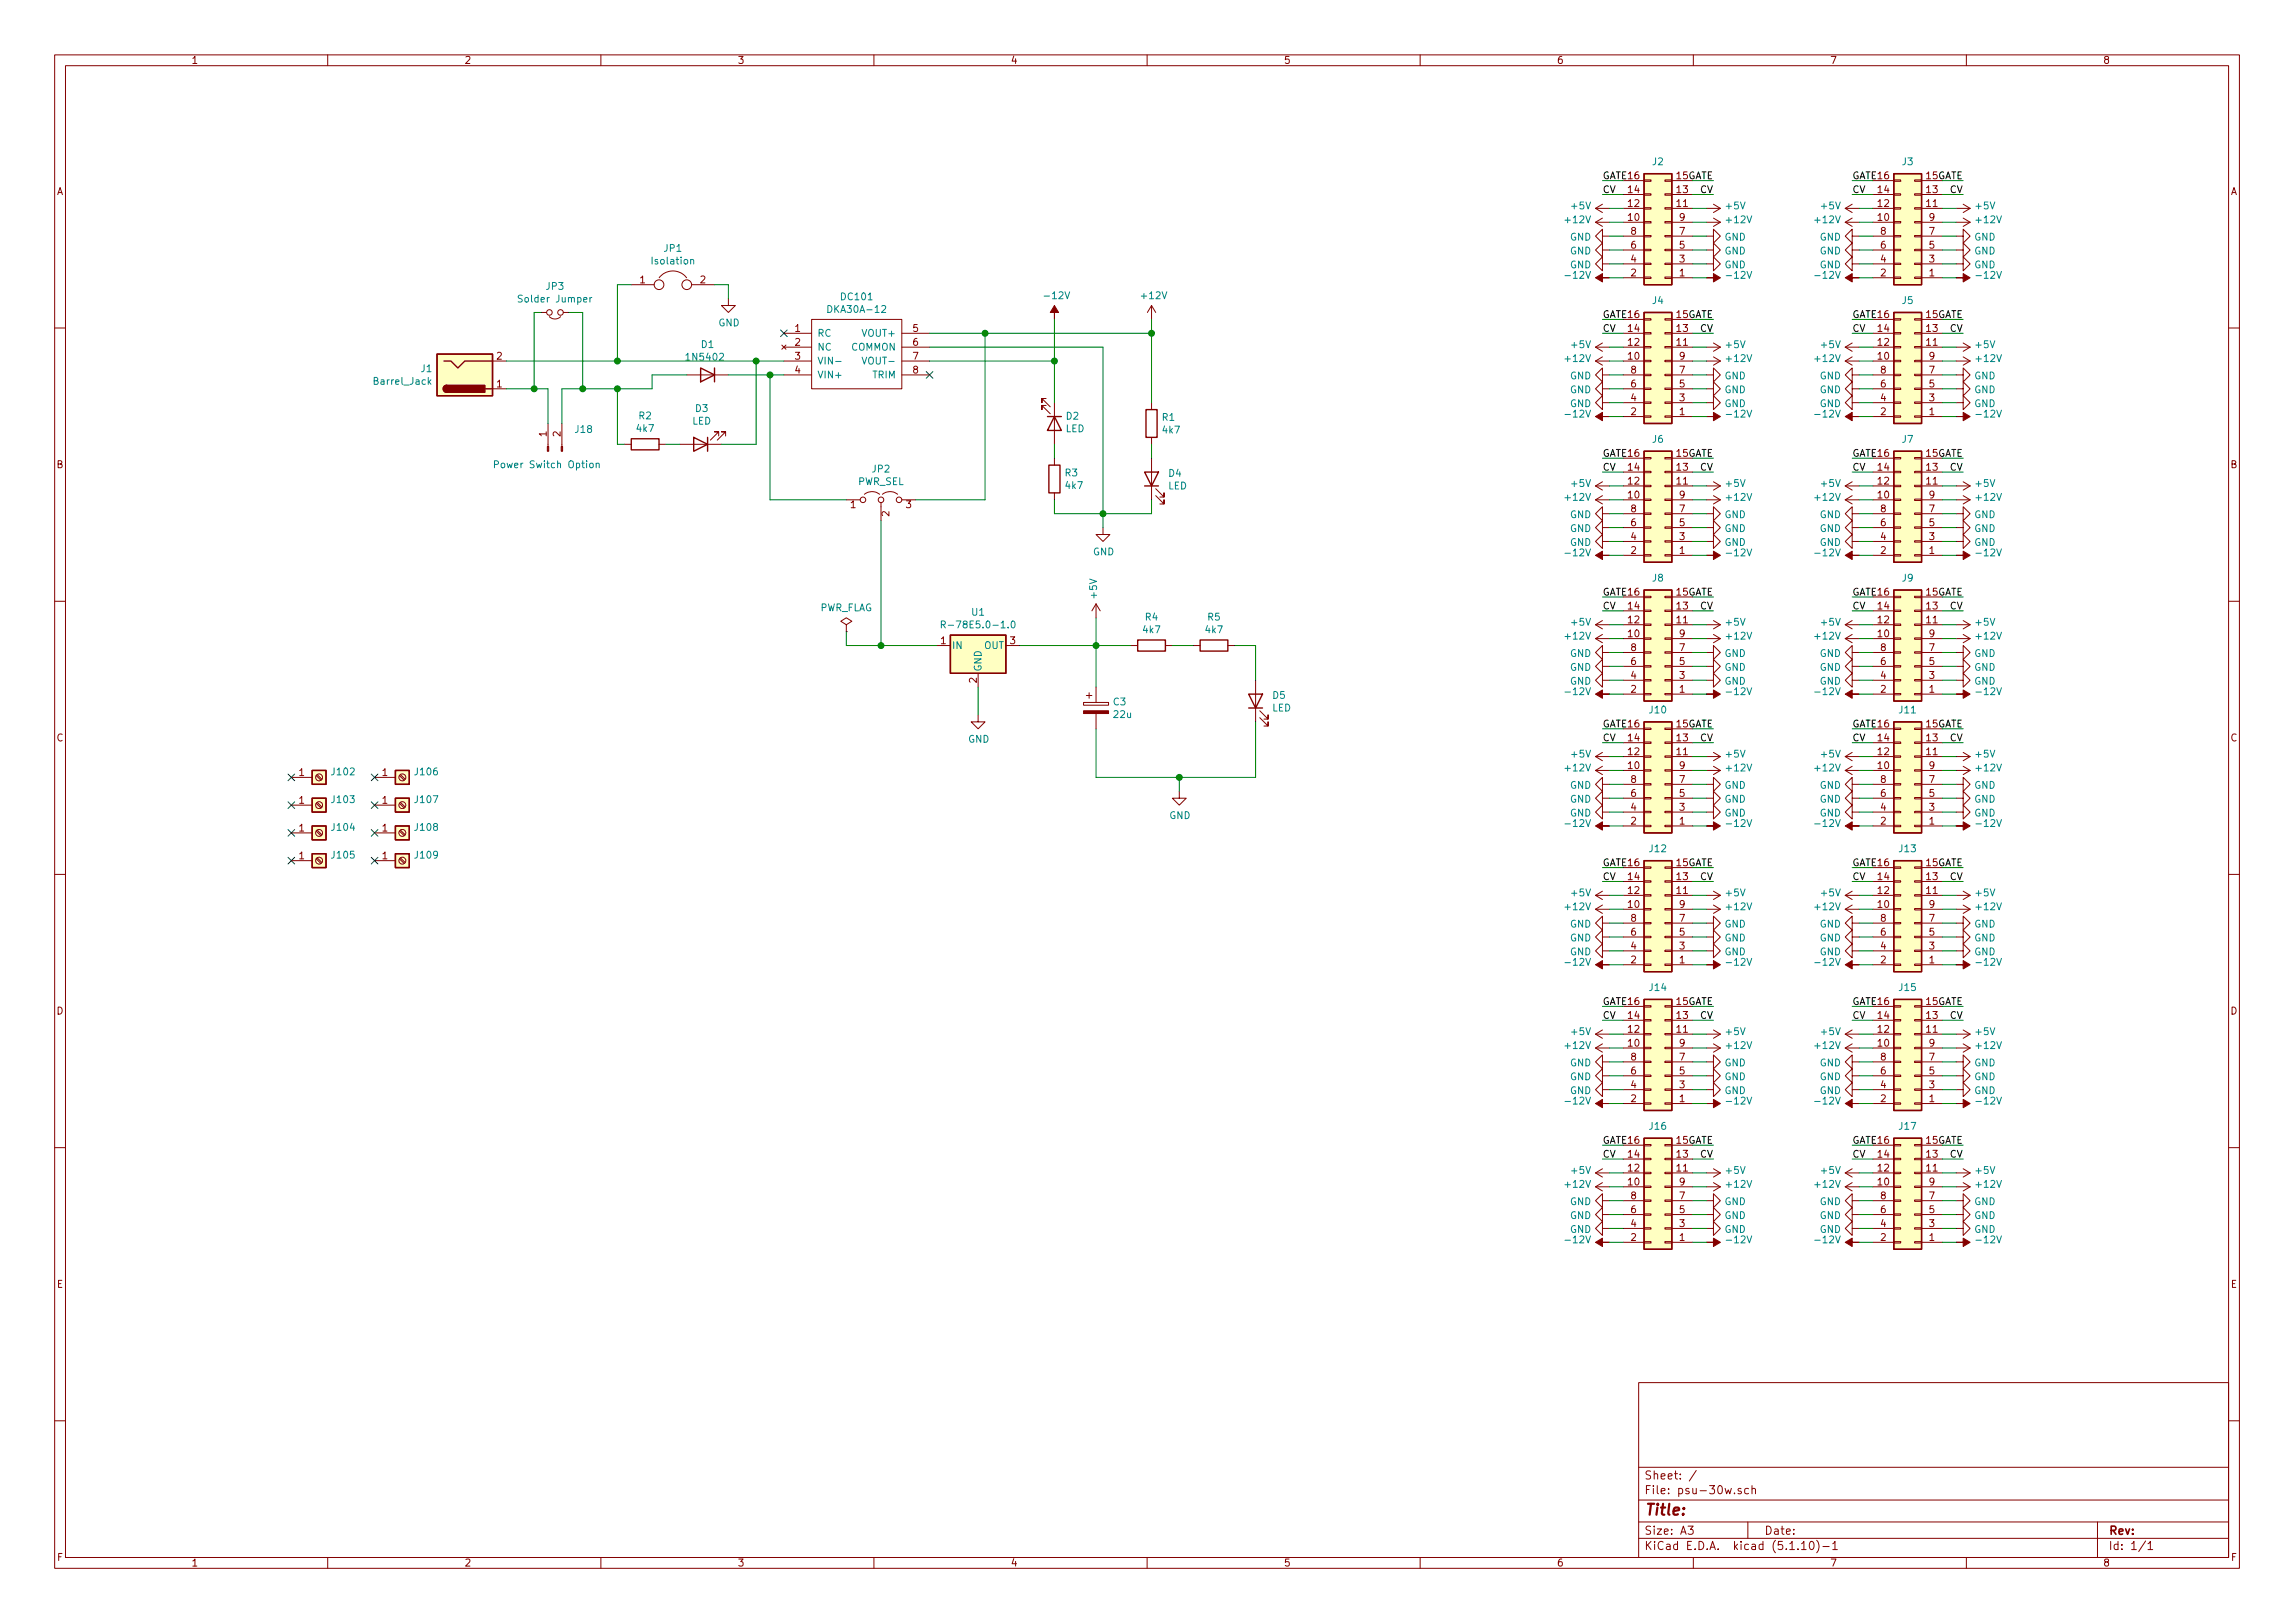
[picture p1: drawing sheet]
<svg xmlns="http://www.w3.org/2000/svg" width="420mm" height="297mm" viewBox="0 0 420 297" stroke-linecap="round" stroke-linejoin="round" font-family="sans-serif">
<defs><g id="words">
<text font-size="2.8" fill="#840000" x="301" y="277.3">Title:</text>
<g font-size="2.1" fill="#840000">
<text x="301" y="273.5">File: psu-30w.sch</text>
<text x="301" y="270.8">Sheet: /</text>
<text x="301" y="280.9">Size: A3</text>
<text x="323" y="280.9">Date:</text>
<text x="386" y="280.9">Rev:</text>
<text x="301" y="283.7">KiCad E.D.A. kicad (5.1.10)-1</text>
<text x="386" y="283.7">Id: 1/1</text>
</g>
<g font-size="1.8" fill="#840000">
<text x="35" y="11.7">1</text>
<text x="85" y="11.7">2</text>
<text x="135" y="11.7">3</text>
<text x="185" y="11.7">4</text>
<text x="235" y="11.7">5</text>
<text x="285" y="11.7">6</text>
<text x="335" y="11.7">7</text>
<text x="385" y="11.7">8</text>
<text x="10.4" y="35.7">A</text>
<text x="298.1" y="35.3">14</text>
<text x="307" y="35.3">13</text>
<text x="343.8" y="35.3">14</text>
<text x="352.7" y="35.3">13</text>
<text x="408.4" y="35.7">A</text>
<text x="298.1" y="40.4">10</text>
<text x="298.1" y="37.9">12</text>
<text x="307" y="37.9">11</text>
<text x="307.5" y="40.4">9</text>
<text x="343.8" y="40.4">10</text>
<text x="343.8" y="37.9">12</text>
<text x="352.7" y="37.9">11</text>
<text x="353.2" y="40.4">9</text>
<text x="298.6" y="45.5">6</text>
<text x="298.6" y="43">8</text>
<text x="307.5" y="45.5">5</text>
<text x="307.5" y="43">7</text>
<text x="344.3" y="45.5">6</text>
<text x="344.3" y="43">8</text>
<text x="353.2" y="45.5">5</text>
<text x="353.2" y="43">7</text>
<text x="117.2" y="51.9">1</text>
<text x="128.2" y="51.9">2</text>
<text x="298.6" y="50.6">2</text>
<text x="298.6" y="48">4</text>
<text x="307.5" y="50.6">1</text>
<text x="307.5" y="48">3</text>
<text x="344.3" y="50.6">2</text>
<text x="344.3" y="48">4</text>
<text x="353.2" y="50.6">1</text>
<text x="353.2" y="48">3</text>
<text x="91" y="65.8">2</text>
<text x="145.6" y="60.7">1</text>
<text x="145.6" y="63.3">2</text>
<text x="145.6" y="65.8">3</text>
<text x="167.2" y="60.7">5</text>
<text x="167.2" y="63.3">6</text>
<text x="167.2" y="65.8">7</text>
<text x="298.1" y="65.8">10</text>
<text x="298.1" y="63.3">12</text>
<text x="298.1" y="60.7">14</text>
<text x="307" y="63.3">11</text>
<text x="307" y="60.7">13</text>
<text x="307.5" y="65.8">9</text>
<text x="343.8" y="65.8">10</text>
<text x="343.8" y="63.3">12</text>
<text x="343.8" y="60.7">14</text>
<text x="352.7" y="63.3">11</text>
<text x="352.7" y="60.7">13</text>
<text x="353.2" y="65.8">9</text>
<text x="91" y="70.9">1</text>
<text x="145.6" y="68.4">4</text>
<text x="167.2" y="68.4">8</text>
<text x="298.6" y="70.9">6</text>
<text x="298.6" y="68.4">8</text>
<text x="307.5" y="70.9">5</text>
<text x="307.5" y="68.4">7</text>
<text x="344.3" y="70.9">6</text>
<text x="344.3" y="68.4">8</text>
<text x="353.2" y="70.9">5</text>
<text x="353.2" y="68.4">7</text>
<text x="298.6" y="76">2</text>
<text x="298.6" y="73.4">4</text>
<text x="307.5" y="76">1</text>
<text x="307.5" y="73.4">3</text>
<text x="344.3" y="76">2</text>
<text x="344.3" y="73.4">4</text>
<text x="353.2" y="76">1</text>
<text x="353.2" y="73.4">3</text>
<text x="100.1" y="79.9" transform="rotate(-90 100.1 79.9)">1</text>
<text x="102.6" y="79.9" transform="rotate(-90 102.6 79.9)">2</text>
<text x="10.4" y="85.7">B</text>
<text x="298.1" y="88.7">12</text>
<text x="298.1" y="86.1">14</text>
<text x="307" y="88.7">11</text>
<text x="307" y="86.1">13</text>
<text x="343.8" y="88.7">12</text>
<text x="343.8" y="86.1">14</text>
<text x="352.7" y="88.7">11</text>
<text x="352.7" y="86.1">13</text>
<text x="408.4" y="85.7">B</text>
<text x="155.7" y="93">1</text>
<text x="162.8" y="94.5" transform="rotate(-90 162.8 94.5)">2</text>
<text x="165.9" y="93">3</text>
<text x="298.1" y="91.2">10</text>
<text x="298.6" y="93.8">8</text>
<text x="307.5" y="93.8">7</text>
<text x="307.5" y="91.2">9</text>
<text x="343.8" y="91.2">10</text>
<text x="344.3" y="93.8">8</text>
<text x="353.2" y="93.8">7</text>
<text x="353.2" y="91.2">9</text>
<text x="298.6" y="101.4">2</text>
<text x="298.6" y="98.8">4</text>
<text x="298.6" y="96.3">6</text>
<text x="307.5" y="101.4">1</text>
<text x="307.5" y="98.8">3</text>
<text x="307.5" y="96.3">5</text>
<text x="344.3" y="101.4">2</text>
<text x="344.3" y="98.8">4</text>
<text x="344.3" y="96.3">6</text>
<text x="353.2" y="101.4">1</text>
<text x="353.2" y="98.8">3</text>
<text x="353.2" y="96.3">5</text>
<text x="298.1" y="111.5">14</text>
<text x="307" y="111.5">13</text>
<text x="343.8" y="111.5">14</text>
<text x="352.7" y="111.5">13</text>
<text x="172.2" y="117.9">1</text>
<text x="184.9" y="117.9">3</text>
<text x="298.1" y="116.6">10</text>
<text x="298.1" y="114.1">12</text>
<text x="298.6" y="119.2">8</text>
<text x="307" y="114.1">11</text>
<text x="307.5" y="119.2">7</text>
<text x="307.5" y="116.6">9</text>
<text x="343.8" y="116.6">10</text>
<text x="343.8" y="114.1">12</text>
<text x="344.3" y="119.2">8</text>
<text x="352.7" y="114.1">11</text>
<text x="353.2" y="119.2">7</text>
<text x="353.2" y="116.6">9</text>
<text x="178.8" y="125" transform="rotate(-90 178.8 125)">2</text>
<text x="298.6" y="124.2">4</text>
<text x="298.6" y="121.7">6</text>
<text x="307.5" y="124.2">3</text>
<text x="307.5" y="121.7">5</text>
<text x="344.3" y="124.2">4</text>
<text x="344.3" y="121.7">6</text>
<text x="353.2" y="124.2">3</text>
<text x="353.2" y="121.7">5</text>
<text x="298.6" y="126.8">2</text>
<text x="307.5" y="126.8">1</text>
<text x="344.3" y="126.8">2</text>
<text x="353.2" y="126.8">1</text>
<text x="10.4" y="135.7">C</text>
<text x="298.1" y="135.7">14</text>
<text x="307" y="135.7">13</text>
<text x="343.8" y="135.7">14</text>
<text x="352.7" y="135.7">13</text>
<text x="408.4" y="135.7">C</text>
<text x="54.8" y="142">1</text>
<text x="70" y="142">1</text>
<text x="298.1" y="140.8">10</text>
<text x="298.1" y="138.2">12</text>
<text x="298.6" y="143.3">8</text>
<text x="307" y="138.2">11</text>
<text x="307.5" y="143.3">7</text>
<text x="307.5" y="140.8">9</text>
<text x="343.8" y="140.8">10</text>
<text x="343.8" y="138.2">12</text>
<text x="344.3" y="143.3">8</text>
<text x="352.7" y="138.2">11</text>
<text x="353.2" y="143.3">7</text>
<text x="353.2" y="140.8">9</text>
<text x="54.8" y="147.1">1</text>
<text x="70" y="147.1">1</text>
<text x="298.6" y="148.4">4</text>
<text x="298.6" y="145.8">6</text>
<text x="307.5" y="148.4">3</text>
<text x="307.5" y="145.8">5</text>
<text x="344.3" y="148.4">4</text>
<text x="344.3" y="145.8">6</text>
<text x="353.2" y="148.4">3</text>
<text x="353.2" y="145.8">5</text>
<text x="54.8" y="152.2">1</text>
<text x="70" y="152.2">1</text>
<text x="298.6" y="150.9">2</text>
<text x="307.5" y="150.9">1</text>
<text x="344.3" y="150.9">2</text>
<text x="353.2" y="150.9">1</text>
<text x="54.8" y="157.3">1</text>
<text x="70" y="157.3">1</text>
<text x="298.1" y="161.1">14</text>
<text x="307" y="161.1">13</text>
<text x="343.8" y="161.1">14</text>
<text x="352.7" y="161.1">13</text>
<text x="298.1" y="166.2">10</text>
<text x="298.1" y="163.6">12</text>
<text x="307" y="163.6">11</text>
<text x="307.5" y="166.2">9</text>
<text x="343.8" y="166.2">10</text>
<text x="343.8" y="163.6">12</text>
<text x="352.7" y="163.6">11</text>
<text x="353.2" y="166.2">9</text>
<text x="298.6" y="173.8">4</text>
<text x="298.6" y="171.2">6</text>
<text x="298.6" y="168.7">8</text>
<text x="307.5" y="173.8">3</text>
<text x="307.5" y="171.2">5</text>
<text x="307.5" y="168.7">7</text>
<text x="344.3" y="173.8">4</text>
<text x="344.3" y="171.2">6</text>
<text x="344.3" y="168.7">8</text>
<text x="353.2" y="173.8">3</text>
<text x="353.2" y="171.2">5</text>
<text x="353.2" y="168.7">7</text>
<text x="298.6" y="176.3">2</text>
<text x="307.5" y="176.3">1</text>
<text x="344.3" y="176.3">2</text>
<text x="353.2" y="176.3">1</text>
<text x="10.4" y="185.7">D</text>
<text x="408.4" y="185.7">D</text>
<text x="298.1" y="191.6">10</text>
<text x="298.1" y="189">12</text>
<text x="298.1" y="186.5">14</text>
<text x="307" y="189">11</text>
<text x="307" y="186.5">13</text>
<text x="307.5" y="191.6">9</text>
<text x="343.8" y="191.6">10</text>
<text x="343.8" y="189">12</text>
<text x="343.8" y="186.5">14</text>
<text x="352.7" y="189">11</text>
<text x="352.7" y="186.5">13</text>
<text x="353.2" y="191.6">9</text>
<text x="298.6" y="196.6">6</text>
<text x="298.6" y="194.1">8</text>
<text x="307.5" y="196.6">5</text>
<text x="307.5" y="194.1">7</text>
<text x="344.3" y="196.6">6</text>
<text x="344.3" y="194.1">8</text>
<text x="353.2" y="196.6">5</text>
<text x="353.2" y="194.1">7</text>
<text x="298.6" y="201.7">2</text>
<text x="298.6" y="199.2">4</text>
<text x="307.5" y="201.7">1</text>
<text x="307.5" y="199.2">3</text>
<text x="344.3" y="201.7">2</text>
<text x="344.3" y="199.2">4</text>
<text x="353.2" y="201.7">1</text>
<text x="353.2" y="199.2">3</text>
<text x="298.1" y="214.4">12</text>
<text x="298.1" y="211.9">14</text>
<text x="307" y="214.4">11</text>
<text x="307" y="211.9">13</text>
<text x="343.8" y="214.4">12</text>
<text x="343.8" y="211.9">14</text>
<text x="352.7" y="214.4">11</text>
<text x="352.7" y="211.9">13</text>
<text x="298.1" y="217">10</text>
<text x="298.6" y="219.5">8</text>
<text x="307.5" y="219.5">7</text>
<text x="307.5" y="217">9</text>
<text x="343.8" y="217">10</text>
<text x="344.3" y="219.5">8</text>
<text x="353.2" y="219.5">7</text>
<text x="353.2" y="217">9</text>
<text x="298.6" y="227.1">2</text>
<text x="298.6" y="224.6">4</text>
<text x="298.6" y="222">6</text>
<text x="307.5" y="227.1">1</text>
<text x="307.5" y="224.6">3</text>
<text x="307.5" y="222">5</text>
<text x="344.3" y="227.1">2</text>
<text x="344.3" y="224.6">4</text>
<text x="344.3" y="222">6</text>
<text x="353.2" y="227.1">1</text>
<text x="353.2" y="224.6">3</text>
<text x="353.2" y="222">5</text>
<text x="10.4" y="235.7">E</text>
<text x="408.4" y="235.7">E</text>
<text x="10.5" y="285.7">F</text>
<text x="35" y="286.7">1</text>
<text x="85" y="286.7">2</text>
<text x="135" y="286.7">3</text>
<text x="185" y="286.7">4</text>
<text x="235" y="286.7">5</text>
<text x="285" y="286.7">6</text>
<text x="335" y="286.7">7</text>
<text x="385" y="286.7">8</text>
<text x="408.5" y="285.7">F</text>
</g>
<g font-size="1.8">
<text x="293.4" y="35.3">CV</text>
<text x="293.4" y="32.8">GATE16</text>
<text x="307" y="32.8">15GATE</text>
<text x="311.2" y="35.3">CV</text>
<text x="339.1" y="35.3">CV</text>
<text x="339.1" y="32.8">GATE16</text>
<text x="352.7" y="32.8">15GATE</text>
<text x="356.9" y="35.3">CV</text>
<text x="293.4" y="58.2">GATE16</text>
<text x="307" y="58.2">15GATE</text>
<text x="339.1" y="58.2">GATE16</text>
<text x="352.7" y="58.2">15GATE</text>
<text x="293.4" y="60.7">CV</text>
<text x="311.2" y="60.7">CV</text>
<text x="339.1" y="60.7">CV</text>
<text x="356.9" y="60.7">CV</text>
<text x="293.4" y="83.6">GATE16</text>
<text x="307" y="83.6">15GATE</text>
<text x="339.1" y="83.6">GATE16</text>
<text x="352.7" y="83.6">15GATE</text>
<text x="293.4" y="86.1">CV</text>
<text x="311.2" y="86.1">CV</text>
<text x="339.1" y="86.1">CV</text>
<text x="356.9" y="86.1">CV</text>
<text x="293.4" y="111.5">CV</text>
<text x="293.4" y="109">GATE16</text>
<text x="307" y="109">15GATE</text>
<text x="311.2" y="111.5">CV</text>
<text x="339.1" y="109">GATE16</text>
<text x="339.1" y="111.5">CV</text>
<text x="352.7" y="109">15GATE</text>
<text x="356.9" y="111.5">CV</text>
<text x="293.4" y="133.1">GATE16</text>
<text x="293.4" y="135.7">CV</text>
<text x="307" y="133.1">15GATE</text>
<text x="311.2" y="135.7">CV</text>
<text x="339.1" y="133.1">GATE16</text>
<text x="339.1" y="135.7">CV</text>
<text x="352.7" y="133.1">15GATE</text>
<text x="356.9" y="135.7">CV</text>
<text x="293.4" y="161.1">CV</text>
<text x="293.4" y="158.5">GATE16</text>
<text x="307" y="158.5">15GATE</text>
<text x="311.2" y="161.1">CV</text>
<text x="339.1" y="158.5">GATE16</text>
<text x="339.1" y="161.1">CV</text>
<text x="352.7" y="158.5">15GATE</text>
<text x="356.9" y="161.1">CV</text>
<text x="293.4" y="183.9">GATE16</text>
<text x="307" y="183.9">15GATE</text>
<text x="339.1" y="183.9">GATE16</text>
<text x="352.7" y="183.9">15GATE</text>
<text x="293.4" y="186.5">CV</text>
<text x="311.2" y="186.5">CV</text>
<text x="339.1" y="186.5">CV</text>
<text x="356.9" y="186.5">CV</text>
<text x="293.4" y="209.3">GATE16</text>
<text x="307" y="209.3">15GATE</text>
<text x="339.1" y="209.3">GATE16</text>
<text x="352.7" y="209.3">15GATE</text>
<text x="293.4" y="211.9">CV</text>
<text x="311.2" y="211.9">CV</text>
<text x="339.1" y="211.9">CV</text>
<text x="356.9" y="211.9">CV</text>
</g>
<g font-size="1.8" fill="#008484">
<text x="302.6" y="30.2">J2</text>
<text x="348.3" y="30.2">J3</text>
<text x="286.7" y="40.9">+12V</text>
<text x="287.8" y="38.3">+5V</text>
<text x="316.1" y="38.3">+5V</text>
<text x="316.2" y="40.9">+12V</text>
<text x="332.4" y="40.9">+12V</text>
<text x="333.5" y="38.3">+5V</text>
<text x="361.8" y="38.3">+5V</text>
<text x="361.9" y="40.9">+12V</text>
<text x="121.6" y="46.1">JP1</text>
<text x="287.4" y="46.6">GND</text>
<text x="287.4" y="44">GND</text>
<text x="315.7" y="46.6">GND</text>
<text x="315.7" y="44">GND</text>
<text x="333.1" y="44">GND</text>
<text x="333.1" y="46.6">GND</text>
<text x="361.4" y="44">GND</text>
<text x="361.4" y="46.6">GND</text>
<text x="100" y="53">JP3</text>
<text x="119.6" y="48.4">Isolation</text>
<text x="286.9" y="51">-12V</text>
<text x="287.4" y="49.1">GND</text>
<text x="315.7" y="49.1">GND</text>
<text x="316.4" y="51">-12V</text>
<text x="332.6" y="51">-12V</text>
<text x="333.1" y="49.1">GND</text>
<text x="361.4" y="49.1">GND</text>
<text x="362.2" y="51">-12V</text>
<text x="95.4" y="55.4">Solder Jumper</text>
<text x="131.5" y="59.7">GND</text>
<text x="152" y="57.3">DKA30A-12</text>
<text x="154.1" y="55">DC101</text>
<text x="191.6" y="54.7">-12V</text>
<text x="209.1" y="54.7">+12V</text>
<text x="302.6" y="55.6">J4</text>
<text x="348.3" y="55.6">J5</text>
<text x="128.4" y="63.7">D1</text>
<text x="149.6" y="61.6">RC</text>
<text x="149.6" y="64.2">NC</text>
<text x="155.8" y="64.2">COMMON</text>
<text x="158.1" y="61.6">VOUT+</text>
<text x="287.8" y="63.7">+5V</text>
<text x="316.1" y="63.7">+5V</text>
<text x="333.5" y="63.7">+5V</text>
<text x="361.8" y="63.7">+5V</text>
<text x="68.7" y="70.4">Barrel_Jack</text>
<text x="77.1" y="68.1">J1</text>
<text x="126.2" y="66">1N5402</text>
<text x="149.6" y="66.7">VIN-</text>
<text x="149.6" y="69.3">VIN+</text>
<text x="158.6" y="66.7">VOUT-</text>
<text x="159.8" y="69.3">TRIM</text>
<text x="286.7" y="66.3">+12V</text>
<text x="287.4" y="72">GND</text>
<text x="287.4" y="69.4">GND</text>
<text x="315.7" y="69.4">GND</text>
<text x="315.7" y="72">GND</text>
<text x="316.2" y="66.3">+12V</text>
<text x="332.4" y="66.3">+12V</text>
<text x="333.1" y="69.4">GND</text>
<text x="333.1" y="72">GND</text>
<text x="361.4" y="69.4">GND</text>
<text x="361.4" y="72">GND</text>
<text x="361.9" y="66.3">+12V</text>
<text x="117" y="76.7">R2</text>
<text x="126.7" y="77.7">LED</text>
<text x="127.4" y="75.4">D3</text>
<text x="195.2" y="76.8">D2</text>
<text x="212.8" y="77">R1</text>
<text x="286.9" y="76.4">-12V</text>
<text x="287.4" y="74.5">GND</text>
<text x="315.7" y="74.5">GND</text>
<text x="316.4" y="76.4">-12V</text>
<text x="332.6" y="76.4">-12V</text>
<text x="333.1" y="74.5">GND</text>
<text x="361.4" y="74.5">GND</text>
<text x="362.2" y="76.4">-12V</text>
<text x="105.4" y="79.2">J18</text>
<text x="116.6" y="79.1">4k7</text>
<text x="195.1" y="79.1">LED</text>
<text x="212.9" y="79.3">4k7</text>
<text x="302.6" y="81">J6</text>
<text x="348.3" y="81">J7</text>
<text x="91.3" y="85.7">Power Switch Option</text>
<text x="157" y="88.8">PWR_SEL</text>
<text x="159.7" y="86.5">JP2</text>
<text x="195" y="87.2">R3</text>
<text x="195.1" y="89.5">4k7</text>
<text x="213.8" y="89.6">LED</text>
<text x="214" y="87.3">D4</text>
<text x="287.8" y="89.1">+5V</text>
<text x="316.1" y="89.1">+5V</text>
<text x="333.5" y="89.1">+5V</text>
<text x="361.8" y="89.1">+5V</text>
<text x="286.7" y="91.7">+12V</text>
<text x="287.4" y="94.8">GND</text>
<text x="315.7" y="94.8">GND</text>
<text x="316.2" y="91.7">+12V</text>
<text x="332.4" y="91.7">+12V</text>
<text x="333.1" y="94.8">GND</text>
<text x="361.4" y="94.8">GND</text>
<text x="361.9" y="91.7">+12V</text>
<text x="200.1" y="101.6">GND</text>
<text x="286.9" y="101.8">-12V</text>
<text x="287.4" y="97.4">GND</text>
<text x="287.4" y="99.9">GND</text>
<text x="315.7" y="99.9">GND</text>
<text x="315.7" y="97.4">GND</text>
<text x="316.4" y="101.8">-12V</text>
<text x="332.6" y="101.8">-12V</text>
<text x="333.1" y="99.9">GND</text>
<text x="333.1" y="97.4">GND</text>
<text x="361.4" y="97.4">GND</text>
<text x="361.4" y="99.9">GND</text>
<text x="362.2" y="101.8">-12V</text>
<text x="302.6" y="106.4">J8</text>
<text x="348.3" y="106.4">J9</text>
<text x="150" y="111.9">PWR_FLAG</text>
<text x="178" y="112.7">U1</text>
<text x="200.8" y="109.4" transform="rotate(-90 200.8 109.4)">+5V</text>
<text x="209.7" y="113.6">R4</text>
<text x="221.1" y="113.6">R5</text>
<text x="173.8" y="115">R-78E5.0-1.0</text>
<text x="174.2" y="118.8">IN</text>
<text x="180.2" y="118.8">OUT</text>
<text x="209.3" y="115.9">4k7</text>
<text x="220.8" y="115.9">4k7</text>
<text x="286.7" y="117.1">+12V</text>
<text x="287.8" y="114.5">+5V</text>
<text x="316.1" y="114.5">+5V</text>
<text x="316.2" y="117.1">+12V</text>
<text x="332.4" y="117.1">+12V</text>
<text x="333.5" y="114.5">+5V</text>
<text x="361.8" y="114.5">+5V</text>
<text x="361.9" y="117.1">+12V</text>
<text x="179.7" y="123" transform="rotate(-90 179.7 123)">GND</text>
<text x="287.4" y="122.8">GND</text>
<text x="287.4" y="120.2">GND</text>
<text x="287.4" y="125.3">GND</text>
<text x="315.7" y="125.3">GND</text>
<text x="315.7" y="122.8">GND</text>
<text x="315.7" y="120.2">GND</text>
<text x="333.1" y="120.2">GND</text>
<text x="333.1" y="122.8">GND</text>
<text x="333.1" y="125.3">GND</text>
<text x="361.4" y="120.2">GND</text>
<text x="361.4" y="122.8">GND</text>
<text x="361.4" y="125.3">GND</text>
<text x="203.9" y="129.1">C3</text>
<text x="204" y="131.4">22u</text>
<text x="232.9" y="130.2">LED</text>
<text x="233" y="127.9">D5</text>
<text x="286.9" y="127.2">-12V</text>
<text x="302" y="130.6">J10</text>
<text x="316.4" y="127.2">-12V</text>
<text x="332.6" y="127.2">-12V</text>
<text x="347.8" y="130.6">J11</text>
<text x="362.2" y="127.2">-12V</text>
<text x="177.2" y="135.9">GND</text>
<text x="60.9" y="141.9">J102</text>
<text x="76.1" y="141.9">J106</text>
<text x="286.7" y="141.2">+12V</text>
<text x="287.8" y="138.6">+5V</text>
<text x="316.1" y="138.6">+5V</text>
<text x="316.2" y="141.2">+12V</text>
<text x="332.4" y="141.2">+12V</text>
<text x="333.5" y="138.6">+5V</text>
<text x="361.8" y="138.6">+5V</text>
<text x="361.9" y="141.2">+12V</text>
<text x="60.9" y="147">J103</text>
<text x="76.1" y="147">J107</text>
<text x="214.1" y="149.9">GND</text>
<text x="287.4" y="144.4">GND</text>
<text x="287.4" y="146.9">GND</text>
<text x="287.4" y="149.4">GND</text>
<text x="315.7" y="146.9">GND</text>
<text x="315.7" y="144.4">GND</text>
<text x="315.7" y="149.4">GND</text>
<text x="333.1" y="149.4">GND</text>
<text x="333.1" y="144.4">GND</text>
<text x="333.1" y="146.9">GND</text>
<text x="361.4" y="144.4">GND</text>
<text x="361.4" y="146.9">GND</text>
<text x="361.4" y="149.4">GND</text>
<text x="60.9" y="152.1">J104</text>
<text x="76.1" y="152.1">J108</text>
<text x="286.9" y="151.3">-12V</text>
<text x="302" y="156">J12</text>
<text x="316.4" y="151.3">-12V</text>
<text x="332.6" y="151.3">-12V</text>
<text x="347.8" y="156">J13</text>
<text x="362.2" y="151.3">-12V</text>
<text x="60.9" y="157.1">J105</text>
<text x="76.1" y="157.1">J109</text>
<text x="286.7" y="166.6">+12V</text>
<text x="287.8" y="164">+5V</text>
<text x="316.1" y="164">+5V</text>
<text x="316.2" y="166.6">+12V</text>
<text x="332.4" y="166.6">+12V</text>
<text x="333.5" y="164">+5V</text>
<text x="361.8" y="164">+5V</text>
<text x="361.9" y="166.6">+12V</text>
<text x="287.4" y="169.8">GND</text>
<text x="287.4" y="172.3">GND</text>
<text x="315.7" y="169.8">GND</text>
<text x="315.7" y="172.3">GND</text>
<text x="333.1" y="169.8">GND</text>
<text x="333.1" y="172.3">GND</text>
<text x="361.4" y="169.8">GND</text>
<text x="361.4" y="172.3">GND</text>
<text x="286.9" y="176.7">-12V</text>
<text x="287.4" y="174.8">GND</text>
<text x="315.7" y="174.8">GND</text>
<text x="316.4" y="176.7">-12V</text>
<text x="332.6" y="176.7">-12V</text>
<text x="333.1" y="174.8">GND</text>
<text x="361.4" y="174.8">GND</text>
<text x="362.2" y="176.7">-12V</text>
<text x="302" y="181.4">J14</text>
<text x="347.8" y="181.4">J15</text>
<text x="286.7" y="192">+12V</text>
<text x="287.8" y="189.4">+5V</text>
<text x="316.1" y="189.4">+5V</text>
<text x="316.2" y="192">+12V</text>
<text x="332.4" y="192">+12V</text>
<text x="333.5" y="189.4">+5V</text>
<text x="361.8" y="189.4">+5V</text>
<text x="361.9" y="192">+12V</text>
<text x="287.4" y="197.7">GND</text>
<text x="287.4" y="195.2">GND</text>
<text x="315.7" y="195.2">GND</text>
<text x="315.7" y="197.7">GND</text>
<text x="333.1" y="197.7">GND</text>
<text x="333.1" y="195.2">GND</text>
<text x="361.4" y="195.2">GND</text>
<text x="361.4" y="197.7">GND</text>
<text x="286.9" y="202.1">-12V</text>
<text x="287.4" y="200.2">GND</text>
<text x="315.7" y="200.2">GND</text>
<text x="316.4" y="202.1">-12V</text>
<text x="332.6" y="202.1">-12V</text>
<text x="333.1" y="200.2">GND</text>
<text x="361.4" y="200.2">GND</text>
<text x="362.2" y="202.1">-12V</text>
<text x="302" y="206.8">J16</text>
<text x="347.8" y="206.8">J17</text>
<text x="287.8" y="214.8">+5V</text>
<text x="316.1" y="214.8">+5V</text>
<text x="333.5" y="214.8">+5V</text>
<text x="361.8" y="214.8">+5V</text>
<text x="286.7" y="217.4">+12V</text>
<text x="287.4" y="220.6">GND</text>
<text x="315.7" y="220.6">GND</text>
<text x="316.2" y="217.4">+12V</text>
<text x="332.4" y="217.4">+12V</text>
<text x="333.1" y="220.6">GND</text>
<text x="361.4" y="220.6">GND</text>
<text x="361.9" y="217.4">+12V</text>
<text x="286.9" y="227.5">-12V</text>
<text x="287.4" y="223.1">GND</text>
<text x="287.4" y="225.6">GND</text>
<text x="315.7" y="223.1">GND</text>
<text x="315.7" y="225.6">GND</text>
<text x="316.4" y="227.5">-12V</text>
<text x="332.6" y="227.5">-12V</text>
<text x="333.1" y="223.1">GND</text>
<text x="333.1" y="225.6">GND</text>
<text x="361.4" y="223.1">GND</text>
<text x="361.4" y="225.6">GND</text>
<text x="362.2" y="227.5">-12V</text>
</g>
</g></defs>
<g fill="none" stroke="#840000" stroke-width=".18">
<path d="M10 10h400v277h-400zM12 12h396v273.1h-396zM60 10v2M110 10v2M160 10v2M210 10v2M260 10v2M310 10v2M360 10v2M292.1 38.1h2.5M292.1 38.1l1.3 .8M293.4 37.4l-1.3 .7"/>
<path d="M293.4 39.9l-1.3 .8M297.2 38.1h3.8M297.2 35.6h3.8M297.2 33.1h3.8M301 38h1.3v.3h-1.3zM301 35.5h1.3v.2h-1.3zM301 32.9h1.3v.3h-1.3zM304.8 38h1.3v.3h-1.3zM304.8 35.5h1.3v.2h-1.3zM304.8 32.9h1.3v.3h-1.3zM306.1 38.1h3.8M306.1 35.6h3.8"/>
<path d="M306.1 33.1h3.8M312.4 38.1h2.6M313.7 39.9l1.3 .8M313.7 37.4l1.3 .7M315 38.1l-1.3 .8M337.8 38.1l1.3 .8M337.8 38.1h2.6M339.1 37.4l-1.3 .7M339.1 39.9l-1.3 .8M342.9 38.1h3.8M342.9 35.6h3.8M342.9 33.1h3.8"/>
<path d="M346.7 38h1.3v.3h-1.3zM346.7 35.5h1.3v.2h-1.3zM346.7 32.9h1.3v.3h-1.3zM350.5 38h1.3v.3h-1.3zM350.5 35.5h1.3v.2h-1.3zM350.5 32.9h1.3v.3h-1.3zM351.8 38.1h3.8M351.8 35.6h3.8M351.8 33.1h3.8M358.1 38.1h2.6M359.4 37.4l1.3 .7M359.4 39.9l1.3 .8"/>
<path d="M360.7 38.1l-1.3 .8M99.1 57.2h1M100.6 57.9a1.41 1.41 0 0 0 2 0M103.1 57.2h1M115.6 52.1h4.2M120.7 50.8a3.2 3.2 0 0 1 5 0M126.6 52.1h4.2M133.3 54.6v1.3h1.3l-1.3 1.3-1.2-1.3h1.2M148.6 58.5h16.5v12.7h-16.5zM210.8 55.9l-.7 1.3M210.8 55.9v2.6M210.8 55.9l.8 1.3"/>
<path d="M292.1 40.7h2.5M292.1 40.7l1.3 .7M293.4 48.3v-1.3l-1.3 1.3 1.3 1.3v-1.3h1.2M293.4 45.8v-1.3l-1.3 1.3 1.3 1.2v-1.2h1.2M293.4 43.2v-1.3l-1.3 1.3 1.3 1.3v-1.3h1.2M297.2 40.7h3.8M297.2 50.8h3.8M297.2 48.3h3.8M297.2 45.8h3.8M297.2 43.2h3.8M297.2 58.5h3.8M301 40.5h1.3v.3h-1.3z"/>
<path d="M301 45.6h1.3v.3h-1.3zM301 48.2h1.3v.2h-1.3zM301 50.7h1.3v.3h-1.3zM301 43.1h1.3v.2h-1.3zM301 58.3h1.3v.3h-1.3zM304.8 40.5h1.3v.3h-1.3zM304.8 45.6h1.3v.3h-1.3zM304.8 48.2h1.3v.2h-1.3zM304.8 50.7h1.3v.3h-1.3zM304.8 43.1h1.3v.2h-1.3zM304.8 58.3h1.3v.3h-1.3zM306.1 40.7h3.8"/>
<path d="M306.1 50.8h3.8M306.1 48.3h3.8M306.1 45.8h3.8M306.1 43.2h3.8M306.1 58.5h3.8M312.4 48.3h1.3v1.3l1.3-1.3-1.3-1.3v1.3M312.4 45.8h1.3v1.2l1.3-1.2-1.3-1.3v1.3M312.4 43.2h1.3v1.3l1.3-1.3-1.3-1.3v1.3M312.4 40.7h2.6M315 40.7l-1.3 .7M337.8 40.7l1.3 .7M337.8 40.7h2.6"/>
<path d="M339.1 43.2v-1.3l-1.3 1.3 1.3 1.3v-1.3h1.3M339.1 45.8v-1.3l-1.3 1.3 1.3 1.2v-1.2h1.3M339.1 48.3v-1.3l-1.3 1.3 1.3 1.3v-1.3h1.3M342.9 40.7h3.8M342.9 50.8h3.8M342.9 48.3h3.8M342.9 45.8h3.8M342.9 43.2h3.8M342.9 58.5h3.8M346.7 40.5h1.3v.3h-1.3zM346.7 45.6h1.3v.3h-1.3zM346.7 48.2h1.3v.2h-1.3z"/>
<path d="M346.7 50.7h1.3v.3h-1.3zM346.7 43.1h1.3v.2h-1.3zM346.7 58.3h1.3v.3h-1.3zM350.5 40.5h1.3v.3h-1.3zM350.5 45.6h1.3v.3h-1.3zM350.5 48.2h1.3v.2h-1.3zM350.5 50.7h1.3v.3h-1.3zM350.5 43.1h1.3v.2h-1.3zM350.5 58.3h1.3v.3h-1.3zM351.8 40.7h3.8M351.8 50.8h3.8M351.8 48.3h3.8"/>
<path d="M351.8 45.8h3.8M351.8 43.2h3.8M351.8 58.5h3.8M358.1 48.3h1.3v1.3l1.3-1.3-1.3-1.3v1.3M358.1 43.2h1.3v1.3l1.3-1.3-1.3-1.3v1.3M358.1 45.8h1.3v1.2l1.3-1.2-1.3-1.3v1.3M358.1 40.7h2.6M360.7 40.7l-1.3 .7M10 60h2M90.2 71.2h2.5M90.2 66.1h2.5M100.3 77.5v4.2"/>
<path d="M102.9 77.5v4.2M125.7 68.6h7.6M131.6 79.8v-.8h-.8h.8l-1.6 1.6M132.8 79.8v-.8h-.7h.7l-1.5 1.6M143.1 63.2l.8 .7M143.5 66.1h5.1M143.5 63.5h5.1M143.5 61h5.1M143.5 68.6h5.1M143.9 63.2l-.8 .7M165.1 66.1h5.1M165.1 63.5h5.1"/>
<path d="M165.1 61h5.1M165.1 68.6h5.1M191.5 72.9h-.7v.8v-.8l1.5 1.6M191.5 74.2h-.7v.8v-.8l1.5 1.5M193 73.7v7.6M210.8 73.7v1.3M292.1 66.1h2.5M292.1 63.5h2.5M292.1 63.5l1.3 .8M292.1 66.1l1.3 .7M293.4 73.7v-1.3l-1.3 1.3 1.3 1.3v-1.3h1.2M293.4 71.2v-1.3l-1.3 1.3 1.3 1.2v-1.2h1.2"/>
<path d="M293.4 68.6v-1.3l-1.3 1.3 1.3 1.3v-1.3h1.2M293.4 62.8l-1.3 .7M293.4 65.3l-1.3 .8M297.2 71.2h3.8M297.2 66.1h3.8M297.2 63.5h3.8M297.2 76.2h3.8M297.2 61h3.8M297.2 73.7h3.8M297.2 68.6h3.8M301 63.4h1.3v.3h-1.3zM301 60.9h1.3v.2h-1.3z"/>
<path d="M301 65.9h1.3v.3h-1.3zM301 71h1.3v.3h-1.3zM301 73.6h1.3v.2h-1.3zM301 76.1h1.3v.3h-1.3zM301 68.5h1.3v.2h-1.3zM304.8 63.4h1.3v.3h-1.3zM304.8 60.9h1.3v.2h-1.3zM304.8 65.9h1.3v.3h-1.3zM304.8 71h1.3v.3h-1.3zM304.8 73.6h1.3v.2h-1.3zM304.8 76.1h1.3v.3h-1.3zM304.8 68.5h1.3v.2h-1.3z"/>
<path d="M306.1 71.2h3.8M306.1 66.1h3.8M306.1 63.5h3.8M306.1 76.2h3.8M306.1 61h3.8M306.1 73.7h3.8M306.1 68.6h3.8M312.4 68.6h1.3v1.3l1.3-1.3-1.3-1.3v1.3M312.4 71.2h1.3v1.2l1.3-1.2-1.3-1.3v1.3M312.4 73.7h1.3v1.3l1.3-1.3-1.3-1.3v1.3M312.4 66.1h2.6M312.4 63.5h2.6"/>
<path d="M313.7 62.8l1.3 .7M313.7 65.3l1.3 .8M315 63.5l-1.3 .8M315 66.1l-1.3 .7M337.8 66.1h2.6M337.8 63.5l1.3 .8M337.8 63.5h2.6M337.8 66.1l1.3 .7M339.1 68.6v-1.3l-1.3 1.3 1.3 1.3v-1.3h1.3M339.1 71.2v-1.3l-1.3 1.3 1.3 1.2v-1.2h1.3M339.1 73.7v-1.3l-1.3 1.3 1.3 1.3v-1.3h1.3M339.1 62.8l-1.3 .7"/>
<path d="M339.1 65.3l-1.3 .8M342.9 71.2h3.8M342.9 66.1h3.8M342.9 63.5h3.8M342.9 76.2h3.8M342.9 61h3.8M342.9 73.7h3.8M342.9 68.6h3.8M346.7 63.4h1.3v.3h-1.3zM346.7 60.9h1.3v.2h-1.3zM346.7 65.9h1.3v.3h-1.3zM346.7 71h1.3v.3h-1.3z"/>
<path d="M346.7 73.6h1.3v.2h-1.3zM346.7 76.1h1.3v.3h-1.3zM346.7 68.5h1.3v.2h-1.3zM350.5 63.4h1.3v.3h-1.3zM350.5 60.9h1.3v.2h-1.3zM350.5 65.9h1.3v.3h-1.3zM350.5 71h1.3v.3h-1.3zM350.5 73.6h1.3v.2h-1.3zM350.5 76.1h1.3v.3h-1.3zM350.5 68.5h1.3v.2h-1.3zM351.8 71.2h3.8M351.8 66.1h3.8"/>
<path d="M351.8 63.5h3.8M351.8 76.2h3.8M351.8 61h3.8M351.8 73.7h3.8M351.8 68.6h3.8M358.1 68.6h1.3v1.3l1.3-1.3-1.3-1.3v1.3M358.1 71.2h1.3v1.2l1.3-1.2-1.3-1.3v1.3M358.1 73.7h1.3v1.3l1.3-1.3-1.3-1.3v1.3M358.1 66.1h2.6M358.1 63.5h2.6M359.4 62.8l1.3 .7M359.4 65.3l1.3 .8"/>
<path d="M360.7 63.5l-1.3 .8M360.7 66.1l-1.3 .7M408 60h2M114.3 81.3h1.3M120.6 81.3h1.3M124.5 81.3h7.6M154.9 91.5h2.6M158.2 90.5a2.26 2.26 0 0 1 2.8 0M161.3 92v3.3M161.5 90.5a2.26 2.26 0 0 1 2.8 0M165.1 91.5h2.5M193 83.9v1.2"/>
<path d="M193 90.2v1.3M201.9 96.6v1.2h1.3l-1.3 1.3-1.2-1.3h1.2M210.8 80v1.3M210.8 83.9v7.6M211.6 90.7l1.5 1.5v-.7v.7h-.8M211.6 89.4l1.5 1.6v-.8v.8h-.8M292.1 91.5h2.5M292.1 88.9h2.5M292.1 88.9l1.3 .8M292.1 91.5l1.3 .7M293.4 94v-1.3l-1.3 1.3 1.3 1.3v-1.3h1.2M293.4 96.6v-1.3l-1.3 1.3 1.3 1.2v-1.2h1.2"/>
<path d="M293.4 99.1v-1.3l-1.3 1.3 1.3 1.3v-1.3h1.2M293.4 88.2l-1.3 .7M293.4 90.7l-1.3 .8M297.2 91.5h3.8M297.2 88.9h3.8M297.2 86.4h3.8M297.2 83.9h3.8M297.2 99.1h3.8M297.2 96.6h3.8M297.2 94h3.8M301 88.8h1.3v.3h-1.3zM301 86.3h1.3v.2h-1.3z"/>
<path d="M301 83.7h1.3v.3h-1.3zM301 91.3h1.3v.3h-1.3zM301 96.4h1.3v.3h-1.3zM301 99h1.3v.2h-1.3zM301 93.9h1.3v.2h-1.3zM304.8 88.8h1.3v.3h-1.3zM304.8 86.3h1.3v.2h-1.3zM304.8 83.7h1.3v.3h-1.3zM304.8 91.3h1.3v.3h-1.3zM304.8 96.4h1.3v.3h-1.3zM304.8 99h1.3v.2h-1.3zM304.8 93.9h1.3v.2h-1.3z"/>
<path d="M306.1 91.5h3.8M306.1 88.9h3.8M306.1 86.4h3.8M306.1 83.9h3.8M306.1 99.1h3.8M306.1 96.6h3.8M306.1 94h3.8M312.4 99.1h1.3v1.3l1.3-1.3-1.3-1.3v1.3M312.4 96.6h1.3v1.2l1.3-1.2-1.3-1.3v1.3M312.4 94h1.3v1.3l1.3-1.3-1.3-1.3v1.3M312.4 91.5h2.6M312.4 88.9h2.6"/>
<path d="M313.7 90.7l1.3 .8M313.7 88.2l1.3 .7M315 91.5l-1.3 .7M315 88.9l-1.3 .8M337.8 91.5h2.6M337.8 88.9h2.6M337.8 88.9l1.3 .8M337.8 91.5l1.3 .7M339.1 99.1v-1.3l-1.3 1.3 1.3 1.3v-1.3h1.3M339.1 94v-1.3l-1.3 1.3 1.3 1.3v-1.3h1.3M339.1 96.6v-1.3l-1.3 1.3 1.3 1.2v-1.2h1.3M339.1 88.2l-1.3 .7"/>
<path d="M339.1 90.7l-1.3 .8M342.9 91.5h3.8M342.9 88.9h3.8M342.9 86.4h3.8M342.9 83.9h3.8M342.9 99.1h3.8M342.9 96.6h3.8M342.9 94h3.8M346.7 88.8h1.3v.3h-1.3zM346.7 86.3h1.3v.2h-1.3zM346.7 83.7h1.3v.3h-1.3zM346.7 91.3h1.3v.3h-1.3z"/>
<path d="M346.7 96.4h1.3v.3h-1.3zM346.7 99h1.3v.2h-1.3zM346.7 93.9h1.3v.2h-1.3zM350.5 88.8h1.3v.3h-1.3zM350.5 86.3h1.3v.2h-1.3zM350.5 83.7h1.3v.3h-1.3zM350.5 91.3h1.3v.3h-1.3zM350.5 96.4h1.3v.3h-1.3zM350.5 99h1.3v.2h-1.3zM350.5 93.9h1.3v.2h-1.3zM351.8 91.5h3.8M351.8 88.9h3.8"/>
<path d="M351.8 86.4h3.8M351.8 83.9h3.8M351.8 99.1h3.8M351.8 96.6h3.8M351.8 94h3.8M358.1 94h1.3v1.3l1.3-1.3-1.3-1.3v1.3M358.1 96.6h1.3v1.2l1.3-1.2-1.3-1.3v1.3M358.1 99.1h1.3v1.3l1.3-1.3-1.3-1.3v1.3M358.1 91.5h2.6M358.1 88.9h2.6M359.4 88.2l1.3 .7M359.4 90.7l1.3 .8"/>
<path d="M360.7 88.9l-1.3 .8M360.7 91.5l-1.3 .7M10 110h2M154.9 114.3l1.1-.6-1.1-.6-1 .6 1 .6v1.3M154.9 115.6h.1M171.4 118.1h2.6M184.1 118.1h2.6M200.7 110.5l.7 1.3M200.7 110.5v2.6M200.7 110.5l-.8 1.3M207 118.1h1.3M213.4 118.1h1.2"/>
<path d="M218.4 118.1h1.3M224.8 118.1h1.3M292.1 114.3h2.5M292.1 116.9h2.5M292.1 116.9l1.3 .7M292.1 114.3l1.3 .8M293.4 119.4v-1.3l-1.3 1.3 1.3 1.3v-1.3h1.2M293.4 116.1l-1.3 .8M293.4 113.6l-1.3 .7M297.2 101.6h3.8M297.2 114.3h3.8M297.2 116.9h3.8"/>
<path d="M297.2 111.8h3.8M297.2 109.3h3.8M297.2 119.4h3.8M301 101.5h1.3v.3h-1.3zM301 114.2h1.3v.3h-1.3zM301 111.7h1.3v.2h-1.3zM301 109.1h1.3v.3h-1.3zM301 116.7h1.3v.3h-1.3zM301 119.3h1.3v.2h-1.3zM304.8 101.5h1.3v.3h-1.3zM304.8 114.2h1.3v.3h-1.3zM304.8 111.7h1.3v.2h-1.3z"/>
<path d="M304.8 109.1h1.3v.3h-1.3zM304.8 116.7h1.3v.3h-1.3zM304.8 119.3h1.3v.2h-1.3zM306.1 101.6h3.8M306.1 114.3h3.8M306.1 116.9h3.8M306.1 111.8h3.8M306.1 109.3h3.8M306.1 119.4h3.8M312.4 119.4h1.3v1.3l1.3-1.3-1.3-1.3v1.3M312.4 114.3h2.6M312.4 116.9h2.6"/>
<path d="M313.7 116.1l1.3 .8M313.7 113.6l1.3 .7M315 116.9l-1.3 .7M315 114.3l-1.3 .8M337.8 114.3l1.3 .8M337.8 114.3h2.6M337.8 116.9l1.3 .7M337.8 116.9h2.6M339.1 119.4v-1.3l-1.3 1.3 1.3 1.3v-1.3h1.3M339.1 113.6l-1.3 .7M339.1 116.1l-1.3 .8M342.9 101.6h3.8"/>
<path d="M342.9 114.3h3.8M342.9 116.9h3.8M342.9 111.8h3.8M342.9 109.3h3.8M342.9 119.4h3.8M346.7 101.5h1.3v.3h-1.3zM346.7 114.2h1.3v.3h-1.3zM346.7 111.7h1.3v.2h-1.3zM346.7 109.1h1.3v.3h-1.3zM346.7 116.7h1.3v.3h-1.3zM346.7 119.3h1.3v.2h-1.3zM350.5 101.5h1.3v.3h-1.3z"/>
<path d="M350.5 114.2h1.3v.3h-1.3zM350.5 111.7h1.3v.2h-1.3zM350.5 109.1h1.3v.3h-1.3zM350.5 116.7h1.3v.3h-1.3zM350.5 119.3h1.3v.2h-1.3zM351.8 101.6h3.8M351.8 114.3h3.8M351.8 116.9h3.8M351.8 111.8h3.8M351.8 109.3h3.8M351.8 119.4h3.8M358.1 119.4h1.3v1.3l1.3-1.3-1.3-1.3v1.3"/>
<path d="M358.1 114.3h2.6M358.1 116.9h2.6M359.4 113.6l1.3 .7M359.4 116.1l1.3 .8M360.7 114.3l-1.3 .8M360.7 116.9l-1.3 .7M408 110h2M179.1 130.8v1.3h1.2l-1.2 1.3-1.3-1.3h1.3M179.1 123.2v2.6M198.4 128.6h4.5v.5h-4.5zM198.9 127.3h1M199.4 126.8v1"/>
<path d="M200.7 125.8v2.8M200.7 130.6v2.8M229.9 124.5v7.6M230.6 131.4l1.6 1.5v-.8v.8h-.8M230.6 130.1l1.6 1.5v-.8v.8h-.8M292.1 138.5h2.5M292.1 138.5l1.3 .7M293.4 122v-1.3l-1.3 1.3 1.3 1.2v-1.2h1.2M293.4 124.5v-1.3l-1.3 1.3 1.3 1.3v-1.3h1.2M293.4 137.7l-1.3 .8M297.2 138.5h3.8M297.2 135.9h3.8"/>
<path d="M297.2 133.4h3.8M297.2 127h3.8M297.2 124.5h3.8M297.2 122h3.8M301 138.3h1.3v.3h-1.3zM301 135.8h1.3v.3h-1.3zM301 133.3h1.3v.2h-1.3zM301 121.8h1.3v.3h-1.3zM301 124.4h1.3v.2h-1.3zM301 126.9h1.3v.3h-1.3zM304.8 138.3h1.3v.3h-1.3zM304.8 135.8h1.3v.3h-1.3z"/>
<path d="M304.8 133.3h1.3v.2h-1.3zM304.8 121.8h1.3v.3h-1.3zM304.8 124.4h1.3v.2h-1.3zM304.8 126.9h1.3v.3h-1.3zM306.1 138.5h3.8M306.1 135.9h3.8M306.1 133.4h3.8M306.1 127h3.8M306.1 124.5h3.8M306.1 122h3.8M312.4 124.5h1.3v1.3l1.3-1.3-1.3-1.3v1.3M312.4 122h1.3v1.2l1.3-1.2-1.3-1.3v1.3"/>
<path d="M312.4 138.5h2.6M313.7 137.7l1.3 .8M315 138.5l-1.3 .7M337.8 138.5h2.6M337.8 138.5l1.3 .7M339.1 122v-1.3l-1.3 1.3 1.3 1.2v-1.2h1.3M339.1 124.5v-1.3l-1.3 1.3 1.3 1.3v-1.3h1.3M339.1 137.7l-1.3 .8M342.9 138.5h3.8M342.9 135.9h3.8M342.9 133.4h3.8M342.9 127h3.8"/>
<path d="M342.9 124.5h3.8M342.9 122h3.8M346.7 121.8h1.3v.3h-1.3zM346.7 124.4h1.3v.2h-1.3zM346.7 126.9h1.3v.3h-1.3zM346.7 138.3h1.3v.3h-1.3zM346.7 135.8h1.3v.3h-1.3zM346.7 133.3h1.3v.2h-1.3zM350.5 121.8h1.3v.3h-1.3zM350.5 124.4h1.3v.2h-1.3zM350.5 126.9h1.3v.3h-1.3zM350.5 138.3h1.3v.3h-1.3z"/>
<path d="M350.5 135.8h1.3v.3h-1.3zM350.5 133.3h1.3v.2h-1.3zM351.8 138.5h3.8M351.8 135.9h3.8M351.8 133.4h3.8M351.8 127h3.8M351.8 124.5h3.8M351.8 122h3.8M358.1 122h1.3v1.2l1.3-1.2-1.3-1.3v1.3M358.1 124.5h1.3v1.3l1.3-1.3-1.3-1.3v1.3M358.1 138.5h2.6M359.4 137.7l1.3 .8"/>
<path d="M360.7 138.5l-1.3 .7M53.3 142.3h3.8M53.3 147.4h3.8M53.3 152.4h3.8M53.3 157.5h3.8M57.9 141.9l.9 .9M57.9 147l.9 .9M57.9 152.1l.9 .8M57.9 157.2l.9 .8M58.1 141.8l.8 .8M58.1 146.8l.8 .9M58.1 151.9l.8 .9"/>
<path d="M58.1 157l.8 .8M68.6 142.3h3.8M68.6 147.4h3.8M68.6 152.4h3.8M68.6 157.5h3.8M73.1 152.1l.9 .8M73.1 157.2l.9 .8M73.1 141.9l.9 .9M73.1 147l.9 .9M73.3 151.9l.9 .9M73.3 157l.9 .8M73.3 141.8l.9 .8"/>
<path d="M73.3 146.8l.9 .9M215.9 144.8v1.3h1.3l-1.3 1.3-1.3-1.3h1.3M292.1 141h2.5M292.1 141l1.3 .8M293.4 143.5v-1.2l-1.3 1.2 1.3 1.3v-1.3h1.2M293.4 146.1v-1.3l-1.3 1.3 1.3 1.3v-1.3h1.2M293.4 148.6v-1.2l-1.3 1.2 1.3 1.3v-1.3h1.2M293.4 140.2l-1.3 .8M297.2 158.8h3.8M297.2 141h3.8M297.2 151.2h3.8M297.2 148.6h3.8"/>
<path d="M297.2 146.1h3.8M297.2 143.5h3.8M301 158.7h1.3v.2h-1.3zM301 140.9h1.3v.2h-1.3zM301 146h1.3v.2h-1.3zM301 148.5h1.3v.3h-1.3zM301 151h1.3v.3h-1.3zM301 143.4h1.3v.3h-1.3zM304.8 158.7h1.3v.2h-1.3zM304.8 140.9h1.3v.2h-1.3zM304.8 146h1.3v.2h-1.3zM304.8 148.5h1.3v.3h-1.3z"/>
<path d="M304.8 151h1.3v.3h-1.3zM304.8 143.4h1.3v.3h-1.3zM306.1 158.8h3.8M306.1 141h3.8M306.1 151.2h3.8M306.1 148.6h3.8M306.1 146.1h3.8M306.1 143.5h3.8M312.4 146.1h1.3v1.3l1.3-1.3-1.3-1.3v1.3M312.4 143.5h1.3v1.3l1.3-1.3-1.3-1.2v1.2M312.4 148.6h1.3v1.3l1.3-1.3-1.3-1.2v1.2M312.4 141h2.6"/>
<path d="M313.7 140.2l1.3 .8M315 141l-1.3 .8M337.8 141h2.6M337.8 141l1.3 .8M339.1 148.6v-1.2l-1.3 1.2 1.3 1.3v-1.3h1.3M339.1 143.5v-1.2l-1.3 1.2 1.3 1.3v-1.3h1.3M339.1 146.1v-1.3l-1.3 1.3 1.3 1.3v-1.3h1.3M339.1 140.2l-1.3 .8M342.9 158.8h3.8M342.9 141h3.8M342.9 151.2h3.8M342.9 148.6h3.8"/>
<path d="M342.9 146.1h3.8M342.9 143.5h3.8M346.7 158.7h1.3v.2h-1.3zM346.7 140.9h1.3v.2h-1.3zM346.7 146h1.3v.2h-1.3zM346.7 148.5h1.3v.3h-1.3zM346.7 151h1.3v.3h-1.3zM346.7 143.4h1.3v.3h-1.3zM350.5 158.7h1.3v.2h-1.3zM350.5 140.9h1.3v.2h-1.3zM350.5 146h1.3v.2h-1.3zM350.5 148.5h1.3v.3h-1.3z"/>
<path d="M350.5 151h1.3v.3h-1.3zM350.5 143.4h1.3v.3h-1.3zM351.8 158.8h3.8M351.8 141h3.8M351.8 151.2h3.8M351.8 148.6h3.8M351.8 146.1h3.8M351.8 143.5h3.8M358.1 143.5h1.3v1.3l1.3-1.3-1.3-1.2v1.2M358.1 146.1h1.3v1.3l1.3-1.3-1.3-1.3v1.3M358.1 148.6h1.3v1.3l1.3-1.3-1.3-1.2v1.2M358.1 141h2.6"/>
<path d="M359.4 140.2l1.3 .8M360.7 141l-1.3 .8M10 160h2M292.1 166.4l1.3 .8M292.1 166.4h2.5M292.1 163.9h2.5M292.1 163.9l1.3 .7M293.4 168.9v-1.2l-1.3 1.2 1.3 1.3v-1.3h1.2M293.4 171.5v-1.3l-1.3 1.3 1.3 1.3v-1.3h1.2M293.4 174v-1.2l-1.3 1.2 1.3 1.3v-1.3h1.2M293.4 165.6l-1.3 .8M293.4 163.1l-1.3 .8"/>
<path d="M297.2 166.4h3.8M297.2 176.6h3.8M297.2 163.9h3.8M297.2 161.3h3.8M297.2 174h3.8M297.2 171.5h3.8M297.2 168.9h3.8M301 163.7h1.3v.3h-1.3zM301 161.2h1.3v.3h-1.3zM301 166.3h1.3v.2h-1.3zM301 171.4h1.3v.2h-1.3zM301 173.9h1.3v.3h-1.3z"/>
<path d="M301 176.4h1.3v.3h-1.3zM301 168.8h1.3v.3h-1.3zM304.8 163.7h1.3v.3h-1.3zM304.8 161.2h1.3v.3h-1.3zM304.8 166.3h1.3v.2h-1.3zM304.8 171.4h1.3v.2h-1.3zM304.8 173.9h1.3v.3h-1.3zM304.8 176.4h1.3v.3h-1.3zM304.8 168.8h1.3v.3h-1.3zM306.1 166.4h3.8M306.1 176.6h3.8M306.1 163.9h3.8"/>
<path d="M306.1 161.3h3.8M306.1 174h3.8M306.1 171.5h3.8M306.1 168.9h3.8M312.4 168.9h1.3v1.3l1.3-1.3-1.3-1.2v1.2M312.4 171.5h1.3v1.3l1.3-1.3-1.3-1.3v1.3M312.4 174h1.3v1.3l1.3-1.3-1.3-1.2v1.2M312.4 166.4h2.6M312.4 163.9h2.6M313.7 163.1l1.3 .8M313.7 165.6l1.3 .8M315 163.9l-1.3 .7"/>
<path d="M315 166.4l-1.3 .8M337.8 166.4h2.6M337.8 163.9h2.6M337.8 163.9l1.3 .7M337.8 166.4l1.3 .8M339.1 168.9v-1.2l-1.3 1.2 1.3 1.3v-1.3h1.3M339.1 171.5v-1.3l-1.3 1.3 1.3 1.3v-1.3h1.3M339.1 174v-1.2l-1.3 1.2 1.3 1.3v-1.3h1.3M339.1 163.1l-1.3 .8M339.1 165.6l-1.3 .8M342.9 166.4h3.8M342.9 176.6h3.8"/>
<path d="M342.9 163.9h3.8M342.9 161.3h3.8M342.9 174h3.8M342.9 171.5h3.8M342.9 168.9h3.8M346.7 163.7h1.3v.3h-1.3zM346.7 161.2h1.3v.3h-1.3zM346.7 166.3h1.3v.2h-1.3zM346.7 171.4h1.3v.2h-1.3zM346.7 173.9h1.3v.3h-1.3zM346.7 176.4h1.3v.3h-1.3zM346.7 168.8h1.3v.3h-1.3z"/>
<path d="M350.5 163.7h1.3v.3h-1.3zM350.5 161.2h1.3v.3h-1.3zM350.5 166.3h1.3v.2h-1.3zM350.5 171.4h1.3v.2h-1.3zM350.5 173.9h1.3v.3h-1.3zM350.5 176.4h1.3v.3h-1.3zM350.5 168.8h1.3v.3h-1.3zM351.8 166.4h3.8M351.8 176.6h3.8M351.8 163.9h3.8M351.8 161.3h3.8M351.8 174h3.8"/>
<path d="M351.8 171.5h3.8M351.8 168.9h3.8M358.1 168.9h1.3v1.3l1.3-1.3-1.3-1.2v1.2M358.1 171.5h1.3v1.3l1.3-1.3-1.3-1.3v1.3M358.1 174h1.3v1.3l1.3-1.3-1.3-1.2v1.2M358.1 166.4h2.6M358.1 163.9h2.6M359.4 163.1l1.3 .8M359.4 165.6l1.3 .8M360.7 163.9l-1.3 .7M360.7 166.4l-1.3 .8M408 160h2"/>
<path d="M292.1 189.3h2.5M292.1 191.8h2.5M292.1 189.3l1.3 .7M292.1 191.8l1.3 .8M293.4 196.9v-1.3l-1.3 1.3 1.3 1.3v-1.3h1.2M293.4 194.3v-1.2l-1.3 1.2 1.3 1.3v-1.3h1.2M293.4 199.4v-1.2l-1.3 1.2 1.3 1.3v-1.3h1.2M293.4 188.5l-1.3 .8M293.4 191l-1.3 .8M297.2 189.3h3.8M297.2 191.8h3.8M297.2 186.7h3.8"/>
<path d="M297.2 184.2h3.8M297.2 199.4h3.8M297.2 196.9h3.8M297.2 194.3h3.8M301 189.1h1.3v.3h-1.3zM301 186.6h1.3v.3h-1.3zM301 184.1h1.3v.2h-1.3zM301 191.7h1.3v.2h-1.3zM301 196.8h1.3v.2h-1.3zM301 199.3h1.3v.3h-1.3zM301 194.2h1.3v.3h-1.3zM304.8 189.1h1.3v.3h-1.3z"/>
<path d="M304.8 186.6h1.3v.3h-1.3zM304.8 184.1h1.3v.2h-1.3zM304.8 191.7h1.3v.2h-1.3zM304.8 196.8h1.3v.2h-1.3zM304.8 199.3h1.3v.3h-1.3zM304.8 194.2h1.3v.3h-1.3zM306.1 189.3h3.8M306.1 191.8h3.8M306.1 186.7h3.8M306.1 184.2h3.8M306.1 199.4h3.8M306.1 196.9h3.8"/>
<path d="M306.1 194.3h3.8M312.4 194.3h1.3v1.3l1.3-1.3-1.3-1.2v1.2M312.4 196.9h1.3v1.3l1.3-1.3-1.3-1.3v1.3M312.4 199.4h1.3v1.3l1.3-1.3-1.3-1.2v1.2M312.4 189.3h2.6M312.4 191.8h2.6M313.7 188.5l1.3 .8M313.7 191l1.3 .8M315 189.3l-1.3 .7M315 191.8l-1.3 .8M337.8 189.3h2.6M337.8 191.8h2.6"/>
<path d="M337.8 189.3l1.3 .7M337.8 191.8l1.3 .8M339.1 196.9v-1.3l-1.3 1.3 1.3 1.3v-1.3h1.3M339.1 199.4v-1.2l-1.3 1.2 1.3 1.3v-1.3h1.3M339.1 194.3v-1.2l-1.3 1.2 1.3 1.3v-1.3h1.3M339.1 188.5l-1.3 .8M339.1 191l-1.3 .8M342.9 189.3h3.8M342.9 191.8h3.8M342.9 186.7h3.8M342.9 184.2h3.8M342.9 199.4h3.8"/>
<path d="M342.9 196.9h3.8M342.9 194.3h3.8M346.7 189.1h1.3v.3h-1.3zM346.7 186.6h1.3v.3h-1.3zM346.7 184.1h1.3v.2h-1.3zM346.7 191.7h1.3v.2h-1.3zM346.7 196.8h1.3v.2h-1.3zM346.7 199.3h1.3v.3h-1.3zM346.7 194.2h1.3v.3h-1.3zM350.5 189.1h1.3v.3h-1.3zM350.5 186.6h1.3v.3h-1.3zM350.5 184.1h1.3v.2h-1.3z"/>
<path d="M350.5 191.7h1.3v.2h-1.3zM350.5 196.8h1.3v.2h-1.3zM350.5 199.3h1.3v.3h-1.3zM350.5 194.2h1.3v.3h-1.3zM351.8 189.3h3.8M351.8 191.8h3.8M351.8 186.7h3.8M351.8 184.2h3.8M351.8 199.4h3.8M351.8 196.9h3.8M351.8 194.3h3.8M358.1 194.3h1.3v1.3l1.3-1.3-1.3-1.2v1.2"/>
<path d="M358.1 196.9h1.3v1.3l1.3-1.3-1.3-1.3v1.3M358.1 199.4h1.3v1.3l1.3-1.3-1.3-1.2v1.2M358.1 189.3h2.6M358.1 191.8h2.6M359.4 188.5l1.3 .8M359.4 191l1.3 .8M360.7 189.3l-1.3 .7M360.7 191.8l-1.3 .8M10 210h2M292.1 214.7h2.5M292.1 217.2h2.5M292.1 214.7l1.3 .7"/>
<path d="M292.1 217.2l1.3 .8M293.4 219.7v-1.2l-1.3 1.2 1.3 1.3v-1.3h1.2M293.4 213.9l-1.3 .8M293.4 216.4l-1.3 .8M297.2 214.7h3.8M297.2 217.2h3.8M297.2 212.1h3.8M297.2 209.6h3.8M297.2 219.7h3.8M297.2 202h3.8M301 214.5h1.3v.3h-1.3zM301 212h1.3v.3h-1.3z"/>
<path d="M301 209.5h1.3v.2h-1.3zM301 217.1h1.3v.2h-1.3zM301 219.6h1.3v.3h-1.3zM301 201.8h1.3v.3h-1.3zM304.8 214.5h1.3v.3h-1.3zM304.8 212h1.3v.3h-1.3zM304.8 209.5h1.3v.2h-1.3zM304.8 217.1h1.3v.2h-1.3zM304.8 219.6h1.3v.3h-1.3zM304.8 201.8h1.3v.3h-1.3zM306.1 214.7h3.8M306.1 217.2h3.8"/>
<path d="M306.1 212.1h3.8M306.1 209.6h3.8M306.1 219.7h3.8M306.1 202h3.8M312.4 219.7h1.3v1.3l1.3-1.3-1.3-1.2v1.2M312.4 214.7h2.6M312.4 217.2h2.6M313.7 213.9l1.3 .8M313.7 216.4l1.3 .8M315 214.7l-1.3 .7M315 217.2l-1.3 .8M337.8 214.7h2.6"/>
<path d="M337.8 217.2h2.6M337.8 214.7l1.3 .7M337.8 217.2l1.3 .8M339.1 219.7v-1.2l-1.3 1.2 1.3 1.3v-1.3h1.3M339.1 213.9l-1.3 .8M339.1 216.4l-1.3 .8M342.9 214.7h3.8M342.9 217.2h3.8M342.9 212.1h3.8M342.9 209.6h3.8M342.9 219.7h3.8M342.9 202h3.8"/>
<path d="M346.7 201.8h1.3v.3h-1.3zM346.7 214.5h1.3v.3h-1.3zM346.7 212h1.3v.3h-1.3zM346.7 209.5h1.3v.2h-1.3zM346.7 217.1h1.3v.2h-1.3zM346.7 219.6h1.3v.3h-1.3zM350.5 201.8h1.3v.3h-1.3zM350.5 214.5h1.3v.3h-1.3zM350.5 212h1.3v.3h-1.3zM350.5 209.5h1.3v.2h-1.3zM350.5 217.1h1.3v.2h-1.3zM350.5 219.6h1.3v.3h-1.3z"/>
<path d="M351.8 214.7h3.8M351.8 217.2h3.8M351.8 212.1h3.8M351.8 209.6h3.8M351.8 219.7h3.8M351.8 202h3.8M358.1 219.7h1.3v1.3l1.3-1.3-1.3-1.2v1.2M358.1 214.7h2.6M358.1 217.2h2.6M359.4 216.4l1.3 .8M359.4 213.9l1.3 .8M360.7 217.2l-1.3 .8"/>
<path d="M360.7 214.7l-1.3 .7M408 210h2M293.4 222.3v-1.3l-1.3 1.3 1.3 1.3v-1.3h1.2M293.4 224.8v-1.2l-1.3 1.2 1.3 1.3v-1.3h1.2M297.2 227.4h3.8M297.2 224.8h3.8M297.2 222.3h3.8M301 222.2h1.3v.2h-1.3zM301 224.7h1.3v.3h-1.3zM301 227.2h1.3v.3h-1.3zM304.8 222.2h1.3v.2h-1.3zM304.8 224.7h1.3v.3h-1.3z"/>
<path d="M304.8 227.2h1.3v.3h-1.3zM306.1 227.4h3.8M306.1 224.8h3.8M306.1 222.3h3.8M312.4 222.3h1.3v1.3l1.3-1.3-1.3-1.3v1.3M312.4 224.8h1.3v1.3l1.3-1.3-1.3-1.2v1.2M339.1 222.3v-1.3l-1.3 1.3 1.3 1.3v-1.3h1.3M339.1 224.8v-1.2l-1.3 1.2 1.3 1.3v-1.3h1.3M342.9 227.4h3.8M342.9 224.8h3.8M342.9 222.3h3.8M346.7 222.2h1.3v.2h-1.3z"/>
<path d="M346.7 224.7h1.3v.3h-1.3zM346.7 227.2h1.3v.3h-1.3zM350.5 222.2h1.3v.2h-1.3zM350.5 224.7h1.3v.3h-1.3zM350.5 227.2h1.3v.3h-1.3zM351.8 227.4h3.8M351.8 224.8h3.8M351.8 222.3h3.8M358.1 222.3h1.3v1.3l1.3-1.3-1.3-1.3v1.3M358.1 224.8h1.3v1.3l1.3-1.3-1.3-1.2v1.2M300 253h108v32.1h-108zM10 260h2"/>
<path d="M300 278.5h108M300 274.5h108M300 268.5h108M309 279.3h1l-.5 .6 .4 .1v.7l-.2 .1-.7-.1M310.5 269.1l-1.2 2M318.7 272.5l-.3-.1-.2 .2 .1 .2 .4 .2v.3h-.5M320 278.5v3M320.1 272.5l-.4-.1-.3 .3 .1 .6 .2 .1 .4-.1M320.8 272.5l.2-.1 .3 .1 .1 .9M320.8 271.9v1.5M384 278.5v6.6M408 260h2"/>
<path d="M60 285.1v1.9M110 285.1v1.9M160 285.1v1.9M210 285.1v1.9M260 285.1v1.9M300 281.5h108M310 285.1v1.9M329.8 282.5l.5-.4v1.5M329.8 283.6h.9M331.4 282.2l.2-.1a.8 .8 0 0 1 .5 .8 .8 .8 0 0 1-.5 .7 1 1 0 0 1-.2-1.4zM332.6 281.9a1.71 1.71 0 0 1 0 2.3M333.7 283h1.2"/>
<path d="M335.5 282.5l.4-.4v1.5M335.5 283.6h.9M360 285.1v1.9M392.8 282l-1.3 2M393.2 282.5l.5-.4v1.5M393.2 283.6h.9"/>
<circle cx="100.6" cy="57.2" r=".51"/>
<circle cx="102.6" cy="57.2" r=".51"/>
<circle cx="120.6" cy="52.1" r=".89"/>
<circle cx="125.7" cy="52.1" r=".89"/>
<circle cx="158" cy="91.5" r=".51"/>
<circle cx="161.3" cy="91.5" r=".51"/>
<circle cx="164.6" cy="91.5" r=".51"/>
<circle cx="58.4" cy="157.5" r=".63"/>
<circle cx="58.4" cy="142.3" r=".63"/>
<circle cx="58.4" cy="152.4" r=".63"/>
<circle cx="58.4" cy="147.4" r=".63"/>
<circle cx="73.7" cy="152.4" r=".63"/>
<circle cx="73.7" cy="157.5" r=".63"/>
<circle cx="73.7" cy="142.3" r=".63"/>
<circle cx="73.7" cy="147.4" r=".63"/>
</g>
<g fill="#840000" stroke="#840000" stroke-width=".18">
<path d="M358.1 50.8h1.3v-.7l1.3 .7-1.3 .8v-.8z"/>
<path d="M337.8 50.8l1.3-.7v.7h1.3h-1.3v.8z"/>
<path d="M312.4 227.4h1.3v-.8l1.3 .8-1.3 .7v-.7z"/>
<path d="M337.8 101.6l1.3-.7v.7h1.3h-1.3v.8z"/>
<path d="M358.1 76.2h1.3v-.7l1.3 .7-1.3 .8v-.8z"/>
<path d="M292.1 227.4l1.3-.8v.8h1.2h-1.2v.7z"/>
<path d="M337.8 76.2l1.3-.7v.7h1.3h-1.3v.8z"/>
<path d="M292.1 176.6l1.3-.8v.8h1.2h-1.2v.7z"/>
<path d="M312.4 151.2h1.3v-.8l1.3 .8-1.3 .7v-.7z"/>
<path d="M292.1 151.2l1.3-.8v.8h1.2h-1.2v.7z"/>
<path d="M312.4 202h1.3v-.8l1.3 .8-1.3 .7v-.7z"/>
<path d="M292.1 202l1.3-.8v.8h1.2h-1.2v.7z"/>
<path d="M312.4 176.6h1.3v-.8l1.3 .8-1.3 .7v-.7z"/>
<path d="M337.8 202l1.3-.8v.8h1.3h-1.3v.7z"/>
<path d="M358.1 176.6h1.3v-.8l1.3 .8-1.3 .7v-.7z"/>
<path d="M337.8 176.6l1.3-.8v.8h1.3h-1.3v.7z"/>
<path d="M337.8 227.4l1.3-.8v.8h1.3h-1.3v.7z"/>
<path d="M358.1 227.4h1.3v-.8l1.3 .8-1.3 .7v-.7z"/>
<path d="M358.1 202h1.3v-.8l1.3 .8-1.3 .7v-.7z"/>
<path d="M337.8 127l1.3-.7v.7h1.3h-1.3v.8z"/>
<path d="M358.1 127h1.3v-.7l1.3 .7-1.3 .8v-.8z"/>
<path d="M358.1 101.6h1.3v-.7l1.3 .7-1.3 .8v-.8z"/>
<path d="M358.1 151.2h1.3v-.8l1.3 .8-1.3 .7v-.7z"/>
<path d="M337.8 151.2l1.3-.8v.8h1.3h-1.3v.7z"/>
<path d="M102.7 81.7h.3v.9h-.3z"/>
<path d="M100.2 81.7h.3v.9h-.3z"/>
<path d="M312.4 50.8h1.3v-.7l1.3 .7-1.3 .8v-.8z"/>
<path d="M292.1 127l1.3-.7v.7h1.2h-1.2v.8z"/>
<path d="M292.1 101.6l1.3-.7v.7h1.2h-1.2v.8z"/>
<path d="M193 55.9l.8 1.3h-.8v1.3v-1.3h-.7z"/>
<path d="M292.1 50.8l1.3-.7v.7h1.2h-1.2v.8z"/>
<path d="M312.4 101.6h1.3v-.7l1.3 .7-1.3 .8v-.8z"/>
<path d="M198.4 130.1h4.5v.5h-4.5z"/>
<path d="M292.1 76.2l1.3-.7v.7h1.2h-1.2v.8z"/>
<path d="M312.4 127h1.3v-.7l1.3 .7-1.3 .8v-.8z"/>
<path d="M312.4 76.2h1.3v-.7l1.3 .7-1.3 .8v-.8z"/>
</g>
<g fill="#ffffc2" stroke="#ffffc2" stroke-width=".18">
<path d="M80 64.8h10.2v7.6h-10.2z"/>
<path d="M346.7 31.8h5.1v20.3h-5.1z"/>
<path d="M346.7 82.6h5.1v20.3h-5.1z"/>
<path d="M346.7 57.2h5.1v20.3h-5.1z"/>
<path d="M301 157.5h5.1v20.3h-5.1z"/>
<path d="M301 132.1h5.1v20.3h-5.1z"/>
<path d="M301 208.3h5.1v20.3h-5.1z"/>
<path d="M301 182.9h5.1v20.3h-5.1z"/>
<path d="M346.7 182.9h5.1v20.3h-5.1z"/>
<path d="M346.7 157.5h5.1v20.3h-5.1z"/>
<path d="M57.1 141h2.6v2.5h-2.6z"/>
<path d="M57.1 146.1h2.6v2.5h-2.6z"/>
<path d="M346.7 208.3h5.1v20.3h-5.1z"/>
<path d="M72.4 151.2h2.5v2.5h-2.5z"/>
<path d="M72.4 156.2h2.5v2.6h-2.5z"/>
<path d="M346.7 108h5.1v20.3h-5.1z"/>
<path d="M174 116.2h10.1v7h-10.1z"/>
<path d="M57.1 151.2h2.6v2.5h-2.6z"/>
<path d="M57.1 156.2h2.6v2.6h-2.6z"/>
<path d="M346.7 132.1h5.1v20.3h-5.1z"/>
<path d="M72.4 141h2.5v2.5h-2.5z"/>
<path d="M72.4 146.1h2.5v2.5h-2.5z"/>
<path d="M301 82.6h5.1v20.3h-5.1z"/>
<path d="M301 108h5.1v20.3h-5.1z"/>
<path d="M301 31.8h5.1v20.3h-5.1z"/>
<path d="M301 57.2h5.1v20.3h-5.1z"/>
</g>
<g fill="none" stroke="#840000" stroke-width=".25">
<path d="M301 31.8h5.1v20.3h-5.1zM346.7 31.8h5.1v20.3h-5.1zM301 57.2h5.1v20.3h-5.1zM346.7 57.2h5.1v20.3h-5.1zM80 64.8h10.2v7.6h-10.2zM81.3 66.1h1.2l1.3 1.2 1.3-1.2h5.1M81.8 70.5a.63 .63 0 0 0-.6 .7 .63 .63 0 0 0 .6 .6M88.9 71.2h1.3M128.3 67.3l2.5 1.3-2.5 1.3zM130.8 67.3v2.6M191.8 76.2h2.5M193 76.2l1.3 2.6h-2.5z"/>
<path d="M209.8 75h2v5h-2zM115.6 80.3h5v2h-5zM127 80l2.5 1.3-2.5 1.3zM129.5 80v2.6M192 85.1h2.1v5.1h-2.1zM209.5 86.4h2.6l-1.3 2.5zM209.5 88.9h2.6M301 82.6h5.1v20.3h-5.1zM346.7 82.6h5.1v20.3h-5.1zM174 116.2h10.1v7h-10.1zM208.3 117.1h5.1v2.1h-5.1zM219.7 117.1h5.1v2.1h-5.1z"/>
<path d="M301 108h5.1v20.3h-5.1zM346.7 108h5.1v20.3h-5.1zM228.6 127h2.5l-1.2 2.6zM228.6 129.6h2.5M301 132.1h5.1v20.3h-5.1zM346.7 132.1h5.1v20.3h-5.1zM57.1 141h2.6v2.5h-2.6zM57.1 146.1h2.6v2.5h-2.6zM57.1 151.2h2.6v2.5h-2.6zM57.1 156.2h2.6v2.6h-2.6zM72.4 151.2h2.5v2.5h-2.5zM72.4 156.2h2.5v2.6h-2.5z"/>
<path d="M72.4 141h2.5v2.5h-2.5zM72.4 146.1h2.5v2.5h-2.5zM301 157.5h5.1v20.3h-5.1zM346.7 157.5h5.1v20.3h-5.1zM301 182.9h5.1v20.3h-5.1zM346.7 182.9h5.1v20.3h-5.1zM301 208.3h5.1v20.3h-5.1zM346.7 208.3h5.1v20.3h-5.1z"/>
</g>
<g fill="#840000" stroke="#840000" stroke-width=".25">
<path d="M81.3 70.7l.5-.2v1.3a.64 .64 0 0 1-.6-.4 .64 .64 0 0 1 .1-.7z"/>
<path d="M81.8 70.5h7v1.3h-7z"/>
</g>
<g fill="none" stroke="#008484" stroke-width=".18">
<path d="M108 54.4v.9M108.4 54.4l-.4 .3M126.4 47.6l.2-.1h.3l.1 .8M151.6 55.9a.64 .64 0 0 1 .7 .7 .64 .64 0 0 1-.7 .6zM161.4 56l.5-.1 .3 .4-.1 .2-.7 .7h.8M78.5 69.9l.4 .4M78.9 69.5l-.5 .5M125.6 65l.3-.3v1.2M125.6 65.9h.7M153 66.2h1M157.8 65.4l.4 1.2 .5-1.2M90.5 85l.6-.1 .2-.1-.1-.3-.7-.2v1.3"/>
<path d="M108 84.9l.2-.1 .4 .1v.5l-.1 .2h-.3l-.2-.1zM109.1 84.9l.2-.1h.4v.8M109.1 84.8v.8M172.3 114.3h.6l.2-.2-.1-.3-.7-.1v1.2M172.6 114.3l.5 .6M185.2 113.8l.2-.1a.69 .69 0 0 1 .4 .6 .69 .69 0 0 1-.4 .6l-.2-.1-.1-.4z"/>
</g>
<g fill="none" stroke="#008400" stroke-width=".18">
<path d="M293.4 35.6h3.8M293.4 33.1h3.8M294.6 38.1h2.6M309.9 35.6h3.8M309.9 33.1h3.8M309.9 38.1h2.5M339.1 35.6h3.8M339.1 33.1h3.8M340.4 38.1h2.5M355.6 35.6h3.8M355.6 33.1h3.8M355.6 38.1h2.5"/>
<path d="M99.1 57.2h-1.3v14M104.1 57.2h2.6v14M115.6 52.1h-2.6v14M130.8 52.1h2.5v2.5M193 58.5v15.2M210.8 58.5v15.2M293.4 58.5h3.8M294.6 48.3h2.6M294.6 40.7h2.6M294.6 45.8h2.6M294.6 43.2h2.6M294.6 50.8h2.6"/>
<path d="M309.9 48.3h2.5M309.9 40.7h2.5M309.9 45.8h2.5M309.9 43.2h2.5M309.9 50.8h2.5M309.9 58.5h3.8M339.1 58.5h3.8M340.4 48.3h2.5M340.4 40.7h2.5M340.4 45.8h2.5M340.4 43.2h2.5M340.4 50.8h2.5"/>
<path d="M355.6 48.3h2.5M355.6 40.7h2.5M355.6 45.8h2.5M355.6 43.2h2.5M355.6 50.8h2.5M355.6 58.5h3.8M92.7 71.2h7.6v6.3M92.7 66.1h50.8M113 71.2v10.1h1.3M125.7 68.6h-6.3v2.6h-16.5v6.3M133.3 68.6h10.2M138.4 66.1v15.2h-6.3"/>
<path d="M141 68.6v22.9h13.9M170.2 63.5h31.7v33.1M170.2 66.1h22.8M170.2 61h40.6M180.3 61v30.5h-12.7M293.4 61h3.8M294.6 76.2h2.6M294.6 71.2h2.6M294.6 73.7h2.6M294.6 63.5h2.6M294.6 68.6h2.6M294.6 66.1h2.6"/>
<path d="M309.9 76.2h2.5M309.9 71.2h2.5M309.9 73.7h2.5M309.9 63.5h2.5M309.9 68.6h2.5M309.9 66.1h2.5M309.9 61h3.8M339.1 61h3.8M340.4 76.2h2.5M340.4 71.2h2.5M340.4 73.7h2.5M340.4 63.5h2.5"/>
<path d="M340.4 68.6h2.5M340.4 66.1h2.5M355.6 76.2h2.5M355.6 71.2h2.5M355.6 73.7h2.5M355.6 63.5h2.5M355.6 68.6h2.5M355.6 66.1h2.5M355.6 61h3.8M121.9 81.3h2.6M161.3 95.3v22.8M193 91.5v2.5h17.8v-2.5"/>
<path d="M193 81.3v2.6M210.8 81.3v2.6M293.4 83.9h3.8M293.4 86.4h3.8M294.6 94h2.6M294.6 99.1h2.6M294.6 96.6h2.6M294.6 91.5h2.6M294.6 88.9h2.6M309.9 83.9h3.8M309.9 94h2.5M309.9 86.4h3.8"/>
<path d="M309.9 99.1h2.5M309.9 96.6h2.5M309.9 91.5h2.5M309.9 88.9h2.5M339.1 83.9h3.8M339.1 86.4h3.8M340.4 94h2.5M340.4 99.1h2.5M340.4 96.6h2.5M340.4 91.5h2.5M340.4 88.9h2.5M355.6 83.9h3.8"/>
<path d="M355.6 94h2.5M355.6 86.4h3.8M355.6 99.1h2.5M355.6 96.6h2.5M355.6 91.5h2.5M355.6 88.9h2.5M154.9 115.6v2.5h16.5M186.7 118.1h20.3M200.7 113.1v12.7M214.6 118.1h3.8M226.1 118.1h3.8v6.4M293.4 111.8h3.8"/>
<path d="M293.4 109.3h3.8M294.6 101.6h2.6M294.6 114.3h2.6M294.6 116.9h2.6M294.6 119.4h2.6M309.9 101.6h2.5M309.9 111.8h3.8M309.9 109.3h3.8M309.9 114.3h2.5M309.9 116.9h2.5M309.9 119.4h2.5M339.1 111.8h3.8"/>
<path d="M339.1 109.3h3.8M340.4 101.6h2.5M340.4 114.3h2.5M340.4 116.9h2.5M340.4 119.4h2.5M355.6 101.6h2.5M355.6 111.8h3.8M355.6 109.3h3.8M355.6 114.3h2.5M355.6 116.9h2.5M355.6 119.4h2.5M179.1 125.8v5"/>
<path d="M229.9 132.1v10.2h-29.2v-8.9M293.4 135.9h3.8M293.4 133.4h3.8M294.6 138.5h2.6M294.6 124.5h2.6M294.6 127h2.6M294.6 122h2.6M309.9 135.9h3.8M309.9 133.4h3.8M309.9 138.5h2.5M309.9 124.5h2.5M309.9 127h2.5"/>
<path d="M309.9 122h2.5M339.1 135.9h3.8M339.1 133.4h3.8M340.4 138.5h2.5M340.4 124.5h2.5M340.4 127h2.5M340.4 122h2.5M355.6 135.9h3.8M355.6 133.4h3.8M355.6 138.5h2.5M355.6 124.5h2.5M355.6 127h2.5"/>
<path d="M355.6 122h2.5M215.9 142.3v2.5M293.4 158.8h3.8M294.6 151.2h2.6M294.6 148.6h2.6M294.6 143.5h2.6M294.6 146.1h2.6M294.6 141h2.6M309.9 151.2h2.5M309.9 148.6h2.5M309.9 143.5h2.5M309.9 146.1h2.5"/>
<path d="M309.9 141h2.5M309.9 158.8h3.8M339.1 158.8h3.8M340.4 151.2h2.5M340.4 148.6h2.5M340.4 143.5h2.5M340.4 146.1h2.5M340.4 141h2.5M355.6 151.2h2.5M355.6 148.6h2.5M355.6 143.5h2.5M355.6 146.1h2.5"/>
<path d="M355.6 141h2.5M355.6 158.8h3.8M293.4 161.3h3.8M294.6 163.9h2.6M294.6 166.4h2.6M294.6 171.5h2.6M294.6 168.9h2.6M294.6 174h2.6M294.6 176.6h2.6M309.9 163.9h2.5M309.9 166.4h2.5M309.9 171.5h2.5"/>
<path d="M309.9 168.9h2.5M309.9 174h2.5M309.9 176.6h2.5M309.9 161.3h3.8M339.1 161.3h3.8M340.4 163.9h2.5M340.4 166.4h2.5M340.4 171.5h2.5M340.4 168.9h2.5M340.4 174h2.5M340.4 176.6h2.5M355.6 163.9h2.5"/>
<path d="M355.6 166.4h2.5M355.6 171.5h2.5M355.6 168.9h2.5M355.6 174h2.5M355.6 176.6h2.5M355.6 161.3h3.8M293.4 186.7h3.8M293.4 184.2h3.8M294.6 199.4h2.6M294.6 189.3h2.6M294.6 191.8h2.6M294.6 196.9h2.6"/>
<path d="M294.6 194.3h2.6M309.9 199.4h2.5M309.9 186.7h3.8M309.9 184.2h3.8M309.9 189.3h2.5M309.9 191.8h2.5M309.9 196.9h2.5M309.9 194.3h2.5M339.1 186.7h3.8M339.1 184.2h3.8M340.4 199.4h2.5M340.4 189.3h2.5"/>
<path d="M340.4 191.8h2.5M340.4 196.9h2.5M340.4 194.3h2.5M355.6 199.4h2.5M355.6 186.7h3.8M355.6 184.2h3.8M355.6 189.3h2.5M355.6 191.8h2.5M355.6 196.9h2.5M355.6 194.3h2.5M293.4 209.6h3.8M293.4 212.1h3.8"/>
<path d="M294.6 214.7h2.6M294.6 202h2.6M294.6 219.7h2.6M294.6 217.2h2.6M309.9 214.7h2.5M309.9 202h2.5M309.9 209.6h3.8M309.9 212.1h3.8M309.9 219.7h2.5M309.9 217.2h2.5M339.1 209.6h3.8M339.1 212.1h3.8"/>
<path d="M340.4 214.7h2.5M340.4 202h2.5M340.4 219.7h2.5M340.4 217.2h2.5M355.6 214.7h2.5M355.6 202h2.5M355.6 209.6h3.8M355.6 212.1h3.8M355.6 219.7h2.5M355.6 217.2h2.5M294.6 222.3h2.6M294.6 224.8h2.6"/>
<path d="M294.6 227.4h2.6M309.9 222.3h2.5M309.9 224.8h2.5M309.9 227.4h2.5M340.4 222.3h2.5M340.4 224.8h2.5M340.4 227.4h2.5M355.6 222.3h2.5M355.6 224.8h2.5M355.6 227.4h2.5"/>
</g>
<g fill="#008400" stroke="#008400" stroke-width=".25">
<circle cx="210.8" cy="61" r=".51"/>
<circle cx="201.9" cy="94" r=".51"/>
<circle cx="113" cy="71.2" r=".51"/>
<circle cx="193" cy="66.1" r=".51"/>
<circle cx="138.4" cy="66.1" r=".51"/>
<circle cx="97.8" cy="71.2" r=".51"/>
<circle cx="106.7" cy="71.2" r=".51"/>
<circle cx="215.9" cy="142.3" r=".51"/>
<circle cx="161.3" cy="118.1" r=".51"/>
<circle cx="113" cy="66.1" r=".51"/>
<circle cx="141" cy="68.6" r=".51"/>
<circle cx="200.7" cy="118.1" r=".51"/>
<circle cx="180.3" cy="61" r=".51"/>
</g>
<g fill="none" stroke="#000084" stroke-width=".18">
<path d="M142.9 60.4l1.2 1.2M144.1 60.4l-1.2 1.2M169.6 68l1.2 1.2M170.8 68l-1.2 1.2M52.7 141.7l1.2 1.2M52.7 146.7l1.2 1.3M52.7 151.8l1.2 1.2M52.7 156.9l1.2 1.2M53.9 141.7l-1.2 1.2M53.9 146.7l-1.2 1.3M53.9 151.8l-1.2 1.2M53.9 156.9l-1.2 1.2"/>
<path d="M68 141.7l1.2 1.2M68 146.7l1.2 1.3M68 151.8l1.2 1.2M68 156.9l1.2 1.2M69.2 141.7l-1.2 1.2M69.2 146.7l-1.2 1.3M69.2 151.8l-1.2 1.2M69.2 156.9l-1.2 1.2"/>
</g>
<use href="#words"/>
</svg>
